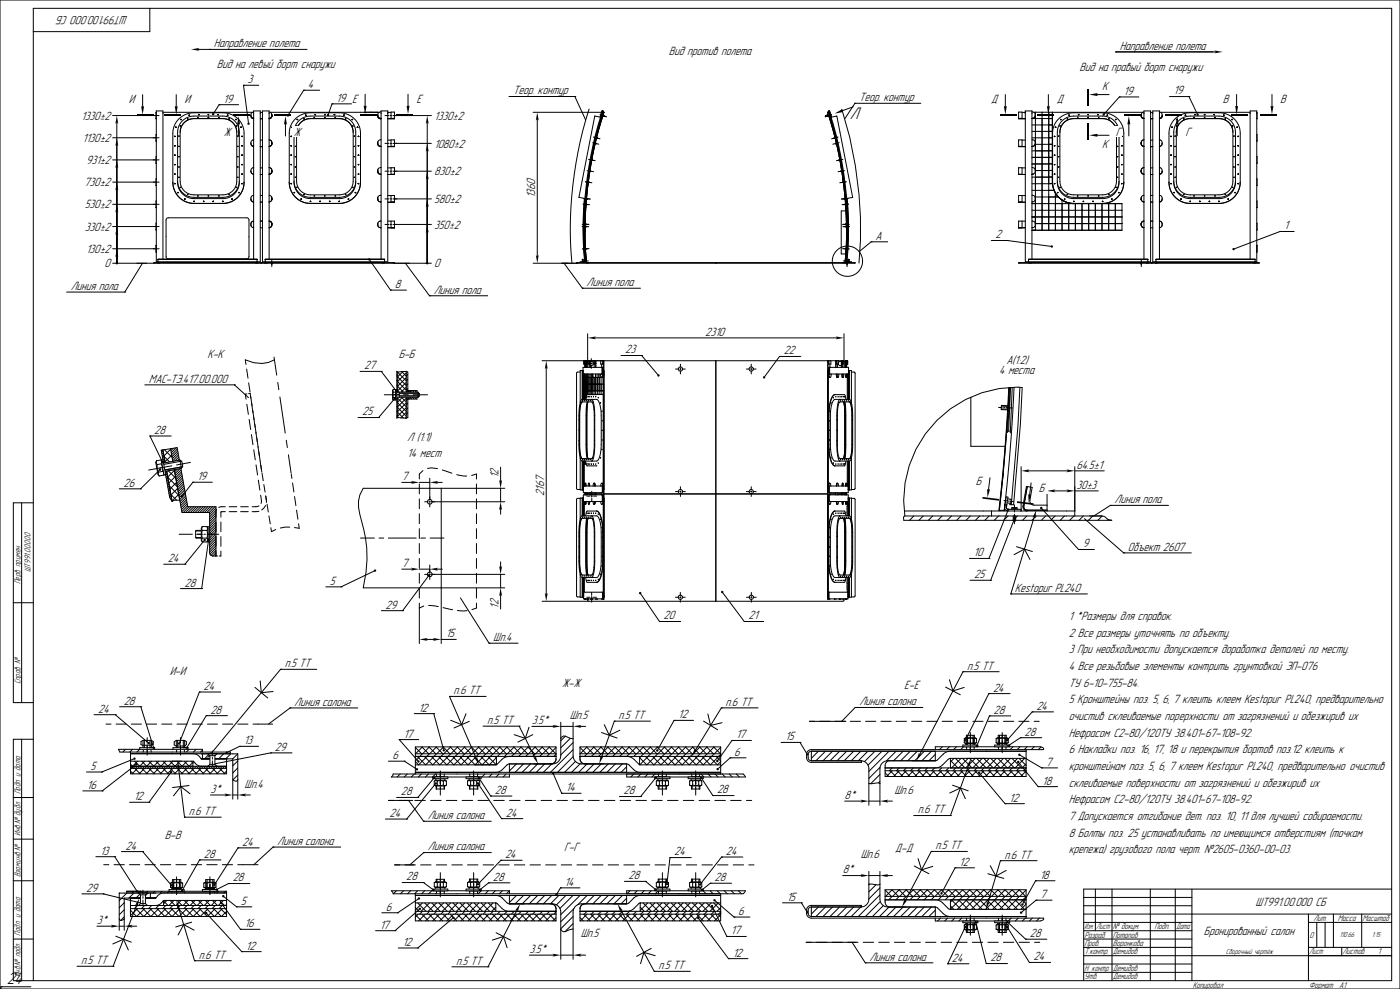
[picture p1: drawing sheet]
<svg xmlns="http://www.w3.org/2000/svg" width="841mm" height="594mm" viewBox="0 0 841 594" stroke-linecap="round" stroke-linejoin="round" font-family="sans-serif">
<defs><g id="words">
<g font-size="9.4">
<text x="511" y="72">Л</text>
<text x="4" y="591">24</text>
</g>
<g font-size="6.7">
<text x="77" y="10" transform="rotate(-180 77 10)">ШТ991.00.000 СБ</text>
<text x="128" y="28">Направление полета</text>
<text x="673" y="30">Направление полета</text>
<text x="402" y="33">Вид против полета</text>
<text x="130" y="41">Вид на левый борт снаружи</text>
<text x="649" y="43">Вид на правый борт снаружи</text>
<text x="149" y="50">3</text>
<text x="185" y="53">4</text>
<text x="308" y="57">Теор. контур</text>
<text x="662" y="54">К</text>
<text x="675" y="57">19</text>
<text x="705" y="57">19</text>
<text x="77" y="62">И</text>
<text x="111" y="62">И</text>
<text x="134" y="62">19</text>
<text x="202" y="61">19 Е</text>
<text x="250" y="62">Е</text>
<text x="516" y="61">Теор. контур</text>
<text x="595" y="62">Д</text>
<text x="635" y="62">Д</text>
<text x="735" y="62">В</text>
<text x="769" y="62">В</text>
<text x="49" y="72">1330</text>
<text x="63" y="72">2</text>
<text x="261" y="72">1330</text>
<text x="275" y="72">2</text>
<text x="134" y="82">Ж</text>
<text x="176" y="82">Ж</text>
<text x="670" y="82">Г</text>
<text x="712" y="82">Г</text>
<text x="50" y="85">1130</text>
<text x="63" y="85">2</text>
<text x="261" y="89">1080</text>
<text x="275" y="89">2</text>
<text x="662" y="89">К</text>
<text x="52" y="99">931</text>
<text x="63" y="99">2</text>
<text x="261" y="105">830</text>
<text x="273" y="105">2</text>
<text x="51" y="112">730</text>
<text x="63" y="112">2</text>
<text x="321" y="119" transform="rotate(-90 321 119)">1360</text>
<text x="51" y="125">530</text>
<text x="63" y="125">2</text>
<text x="261" y="122">580</text>
<text x="273" y="122">2</text>
<text x="261" y="137">350</text>
<text x="273" y="137">2</text>
<text x="771" y="138">1</text>
<text x="51" y="139">330</text>
<text x="63" y="139">2</text>
<text x="526" y="144">А</text>
<text x="598" y="143">2</text>
<text x="52" y="152">130</text>
<text x="63" y="152">2</text>
<text x="63" y="161">0</text>
<text x="261" y="161">0</text>
<text x="237" y="173">8</text>
<text x="352" y="172">Линия пола</text>
<text x="43" y="174">Линия пола</text>
<text x="261" y="176">Линия пола</text>
<text x="424" y="202">2310</text>
<text x="125" y="215">К-К</text>
<text x="240" y="215">Б-Б</text>
<text x="376" y="212">23</text>
<text x="471" y="213">22</text>
<text x="219" y="222">27</text>
<text x="605" y="219">А(1:2)</text>
<text x="600" y="224">4 места</text>
<text x="89" y="230">МАС-ТЭ.417.00.000</text>
<text x="218" y="250">25</text>
<text x="93" y="261">28</text>
<text x="245" y="265">Л (1:1)</text>
<text x="245" y="275">14 мест</text>
<text x="647" y="282">64.5</text>
<text x="660" y="282">1</text>
<text x="299" y="287" transform="rotate(-90 299 287)">12</text>
<text x="74" y="292">26</text>
<text x="118" y="288">19</text>
<text x="241" y="288">7</text>
<text x="586" y="291">Б</text>
<text x="647" y="294">30</text>
<text x="656" y="294">3</text>
<text x="327" y="298" transform="rotate(-90 327 298)">2167</text>
<text x="624" y="296">Б</text>
<text x="670" y="302">Линия пола</text>
<text x="650" y="329">9</text>
<text x="585" y="334">10</text>
<text x="677" y="331">Объект 2607</text>
<text x="101" y="338">24</text>
<text x="241" y="341">7</text>
<text x="585" y="347">25</text>
<text x="111" y="352">28</text>
<text x="198" y="351">5</text>
<text x="610" y="355">Kestopur PL240</text>
<text x="232" y="366">29</text>
<text x="299" y="366" transform="rotate(-90 299 366)">12</text>
<text x="399" y="372">20</text>
<text x="450" y="372">21</text>
<text x="642" y="372">1 *Размеры для справок.</text>
<text x="268" y="383">15</text>
<text x="642" y="382">2 Все размеры уточнять по объекту.</text>
<text x="296" y="385">Шп.4</text>
<text x="642" y="392">3 При необходимости допускается доработка деталей по месту.</text>
<text x="171" y="401">п.5 ТТ</text>
<text x="102" y="405">И-И</text>
<text x="581" y="402">п.5 ТТ</text>
<text x="642" y="402">4 Все резьбовые элементы контрить грунтовкой ЭП-076</text>
<text x="338" y="413">Ж-Ж</text>
<text x="642" y="412">ТУ 6-10-755-84.</text>
<text x="122" y="414">24</text>
<text x="272" y="417">п.6 ТТ</text>
<text x="543" y="414">Е-Е</text>
<text x="597" y="415">24</text>
<text x="74" y="423">28</text>
<text x="177" y="424">Линия салона</text>
<text x="436" y="424">п.6 ТТ</text>
<text x="516" y="424">Линия салона</text>
<text x="642" y="422">5 Кронштейны поз. 5, 6, 7 клеить клеем Kestopur PL240, предварительно</text>
<text x="59" y="428">24</text>
<text x="126" y="429">28</text>
<text x="251" y="427">12</text>
<text x="372" y="432">п.5 ТТ</text>
<text x="407" y="431">12</text>
<text x="597" y="429">28</text>
<text x="623" y="426">24</text>
<text x="293" y="435">п.5 ТТ</text>
<text x="320" y="435">3.5*</text>
<text x="342" y="432">Шп.5</text>
<text x="642" y="432">очистив склеиваемые порерхности от загрязнений и обезжирив их</text>
<text x="242" y="443">17</text>
<text x="442" y="443">17</text>
<text x="615" y="442">28</text>
<text x="642" y="442">Нефрасом С2-80/120ТУ 38.401-67-108-92.</text>
<text x="146" y="447">13</text>
<text x="472" y="445">15</text>
<text x="165" y="451">29</text>
<text x="236" y="456">6</text>
<text x="441" y="454">6</text>
<text x="642" y="452">6 Накладки поз. 16, 17, 18 и перекрытия бортов поз.12 клеить к</text>
<text x="628" y="460">7</text>
<text x="54" y="462">5</text>
<text x="642" y="462">кронштейнам поз. 5, 6, 7 клеем Kestopur PL240, предварительно очистив</text>
<text x="52" y="474">16</text>
<text x="147" y="473">Шп.4</text>
<text x="626" y="471">18</text>
<text x="642" y="472">склеиваемые поверхности от загрязнений и обезжирив их</text>
<text x="126" y="476">3*</text>
<text x="241" y="478">28</text>
<text x="297" y="477">28</text>
<text x="340" y="475">14</text>
<text x="375" y="477">28</text>
<text x="431" y="477">28</text>
<text x="507" y="480">8*</text>
<text x="537" y="477">Шп.6</text>
<text x="80" y="481">12</text>
<text x="606" y="481">12</text>
<text x="642" y="482">Нефрасом С2-80/120ТУ 38.401-67-108-92.</text>
<text x="113" y="490">п.6 ТТ</text>
<text x="234" y="491">24</text>
<text x="304" y="490">24</text>
<text x="551" y="489">п.6 ТТ</text>
<text x="257" y="492">Линия салона</text>
<text x="642" y="492">7 Допускается отгибание дет. поз. 10, 11 для лучшей собираемости.</text>
<text x="99" y="504">В-В</text>
<text x="642" y="502">8 Болты поз. 25 устанавливать по имеющимся отверстиям (точкам</text>
<text x="145" y="508">24</text>
<text x="167" y="508">Линия салона</text>
<text x="60" y="513">13</text>
<text x="75" y="510">24</text>
<text x="122" y="515">28</text>
<text x="257" y="511">Линия салона</text>
<text x="303" y="515">24</text>
<text x="339" y="511">Г-Г</text>
<text x="405" y="514">24</text>
<text x="436" y="513">24</text>
<text x="517" y="515">Шп.6</text>
<text x="538" y="512">Д-Д</text>
<text x="562" y="510">п.5 ТТ</text>
<text x="603" y="516">п.6 ТТ</text>
<text x="642" y="512">крепежа) грузового пола черт. №2605-0360-00-03.</text>
<text x="576" y="520">12</text>
<text x="506" y="525">8*</text>
<text x="625" y="528">18</text>
<text x="140" y="529">28</text>
<text x="244" y="529">28</text>
<text x="296" y="529">28</text>
<text x="339" y="532">14</text>
<text x="378" y="528">28</text>
<text x="429" y="529">28</text>
<text x="52" y="536">29</text>
<text x="625" y="539">7</text>
<text x="145" y="543">5</text>
<text x="473" y="541">15</text>
<text x="754" y="544">ШТ991.00.000 СБ</text>
<text x="232" y="547">6</text>
<text x="443" y="550">6</text>
<text x="58" y="555">3*</text>
<text x="147" y="557">16</text>
<text x="228" y="558">17</text>
<text x="349" y="563">Шп.5</text>
<text x="439" y="561">17</text>
<text x="619" y="563">28</text>
<text x="723" y="562">Бронированный салон</text>
<text x="242" y="568">12</text>
<text x="119" y="576">п.6 ТТ</text>
<text x="148" y="570">12</text>
<text x="318" y="572">3.5*</text>
<text x="440" y="575">12</text>
<text x="49" y="579">п.5 ТТ</text>
<text x="274" y="579">п.5 ТТ</text>
<text x="522" y="577">Линия салона</text>
<text x="572" y="578">24</text>
<text x="595" y="577">28</text>
<text x="621" y="577">24</text>
<text x="396" y="582">п.5 ТТ</text>
</g>
<g font-size="4.7">
<text x="18" y="344" transform="rotate(-90 18 344)">ШТ991.00.000</text>
<text x="12" y="351" transform="rotate(-90 12 351)">Перв. примен.</text>
<text x="12" y="411" transform="rotate(-90 12 411)">Справ. №</text>
<text x="12" y="477" transform="rotate(-90 12 477)">Подп. и дата</text>
<text x="12" y="502" transform="rotate(-90 12 502)">Инв.№ дубл.</text>
<text x="12" y="527" transform="rotate(-90 12 527)">Взам.инв.№</text>
<text x="789" y="553">Лит.</text>
<text x="804" y="553">Масса</text>
<text x="818" y="553">Масштаб</text>
<text x="12" y="562" transform="rotate(-90 12 562)">Подп. и дата</text>
<text x="651" y="558">Изм.</text>
<text x="651" y="563">Разраб.</text>
<text x="658" y="558">Лист</text>
<text x="668" y="558">№ докум.</text>
<text x="668" y="563">Потапов</text>
<text x="694" y="558">Подп.</text>
<text x="706" y="558">Дата</text>
<text x="787" y="563">О</text>
<text x="651" y="568">Пров.</text>
<text x="668" y="568">Воронкова</text>
<text x="651" y="573">Т.контр.</text>
<text x="668" y="573">Демидов</text>
<text x="786" y="573">Лист</text>
<text x="807" y="573">Листов</text>
<text x="828" y="573">1</text>
<text x="12" y="587" transform="rotate(-90 12 587)">Инв.№ подл.</text>
<text x="651" y="583">Н. контр.</text>
<text x="668" y="583">Демидов</text>
<text x="651" y="588">Утв.</text>
<text x="668" y="588">Демидов</text>
<text x="717" y="593">Копировал</text>
<text x="786" y="593">Формат</text>
<text x="804" y="593">A1</text>
</g>
<g font-size="4">
<text x="805" y="563">110.66</text>
<text x="824" y="563">1:15</text>
<text x="736" y="573">Сборочный чертёж</text>
</g>
</g></defs>
<g fill="none" stroke="#000" stroke-width=".6">
<path d="M68 69h26M70 73v85M94 67h.1M94 71h.1M94 69h2M98 67h54M105 76h1M106 76h-1M108 71l3-2 4-1h19a12 12 0 0 1 13 12v29a13 13 0 0 1-13 13h-17a13 13 0 0 1-13-13v-30l1-4zM108 76h1M108 79v30a8 8 0 0 0 9 8h17a8 8 0 0 0 8-8v-30M108 76h.1"/>
<path d="M109 72h.1M110 73l2-2 3-1h19a10 10 0 0 1 10 9v30a10 10 0 0 1-10 10h-17a10 10 0 0 1-10-10v-31l1-3zM113 71v1M113 71h.1M114 69h.1M117 71a8 8 0 0 0-9 8M117 71h17M119 71h.1M120 69h-1M125 69h.1M125 71h.1M131 69h.1"/>
<path d="M131 71h1M131 71h.1M134 71a8 8 0 0 1 8 8M137 69h.1M138 71h.1M138 71v1M142 72h.1M142 76h.1M145 76h.1M151 69l1 2M151 70l1 1M152 71h.1"/>
<path d="M152 67a2 2 0 0 0-1 2 2 2 0 0 0 1 2M156 71h2M156 68h2M162 67l1 2M162 67h66M163 69h.1M163 69l-1 2M163 69a1.8 1.8 0 0 1-1 2M163 69v1M163 70h.1M163 70v1h-1M175 76h1"/>
<path d="M176 76h-1M178 71l3-2 4-1h19a12 12 0 0 1 13 12v29a13 13 0 0 1-13 13h-18a13 13 0 0 1-12-13v-30l1-4zM178 76h.1M178 79v30a8 8 0 0 0 8 8h18a8 8 0 0 0 8-8v-30M178 72h1M179 72h.1M179 72h-1M180 73l2-2 3-1h19a10 10 0 0 1 10 9v30a10 10 0 0 1-10 10h-18a10 10 0 0 1-9-10v-31l1-3zM183 71v1M183 71h.1M183 69h1M184 69h.1"/>
<path d="M184 69h-1M186 71a8 8 0 0 0-8 8M186 71h18M189 71h.1M189 69h.1M190 69h-1M195 71h.1M195 69h.1M201 69h.1M201 71h1M201 71h.1M204 71a8 8 0 0 1 8 8"/>
<path d="M206 69h1M207 69h.1M207 69h-1M207 71h1M207 71l1 1M207 71h.1M212 72h.1M212 76h.1M215 76h.1M217 67h.1M219 67h.1M223 67h.1"/>
<path d="M227 67h.1M227 70v1h2M227 69v1M227 70l1 1h1M227 69l1 2h1M227 70h.1M227 69h.1M227 71h2M228 71h1M229 71h.1M229 67a1.9 1.9 0 0 0-2 3M231 69h3"/>
<path d="M233 71h4M233 67h.1M233 68h2M234 69h1M236 69h23M237 71h.1M237 71h-2v-4h2v4M257 73v85M320 67h43M323 71v83M354 66a236 236 0 0 0-10 92M360 69l4 1"/>
<path d="M361 69h1M361 70h-4l-9 49h3M361 71h.1M361 71l-3 10M361 68v2M361 71l-2 10M361 68a228 228 0 0 0-9 89M362 71l-3 10M362 67l-1 1M362 70h1M362 70h.1M362 68h.1"/>
<path d="M362 69l1 1M362 67h1M362 69h.1M362 67l1 1-2 3M362 67l-1 4M362 69h1M362 67a228 228 0 0 0-10 90M362 67h.1M362 67l-2 3M362 67a227 227 0 0 0-10 90M363 67l-2 4M363 70h.1"/>
<path d="M363 67l-1 4 1-3M363 67v1M363 69v1M363 67a231 231 0 0 0-12 75M363 70h1M497 70h-1M497 67a231 231 0 0 1 12 75M497 67h1M497 67v1M497 69v1M497 68l1 3M497 67l1 4"/>
<path d="M497 69h.1M497 70h.1M497 67l2 4M497 69h1h-1M498 69h-1M498 69h.1M498 67h.1M498 67a226 226 0 0 1 10 90M498 69l-1 1M498 67h-1M498 67l1 4M498 67l-1 1"/>
<path d="M498 69h-2M498 70h-1M498 70h.1M498 68h.1M498 68a228 228 0 0 1 10 89M498 67a229 229 0 0 1 10 90M498 67l1 3M498 67l2 3M498 71l3 10M498 71l4 10M498 71h1M499 71l3 10"/>
<path d="M499 69h-1M499 70h4l9 49h-3M500 69l-4 1M506 66a235 235 0 0 1 10 92M612 71h.1M612 71h2v-4h-2v4M612 71h4M614 68h2M616 67h.1M620 67h1l1 2M620 71h12M621 71h-1"/>
<path d="M621 67h65M622 70l-1 1M622 69l-1 2h-1M622 67v71M626 67v71M630 67v71M630 79h-10M630 79h2M632 67v43h-2M632 75h-12M632 80a12 12 0 0 1 13-12h17a12 12 0 0 1 13 12v29a13 13 0 0 1-13 13M634 76h.1"/>
<path d="M637 76h.1M637 79v30a8 8 0 0 0 8 8h17a8 8 0 0 0 9-8v-30M637 72h.1M638 73l2-2 4-1h18a10 10 0 0 1 10 9v30a10 10 0 0 1-10 10h-17a10 10 0 0 1-10-10v-31l1-3zM641 71v1M641 71h.1M642 69h.1M645 71a8 8 0 0 0-8 8M645 71h17M647 71h1M647 71h.1M648 69h.1"/>
<path d="M654 71h.1M654 69h.1M659 69h.1M660 71h.1M662 71a8 8 0 0 1 9 8M665 69h.1M666 71h.1M666 71v1M670 72h.1M670 76h1M670 76h.1M673 76h.1"/>
<path d="M686 69v2h1M686 69v1M686 69h.1M687 71h-1v-1v1h1M687 67h-1v2M691 71h1M691 68h1M696 67a2 2 0 0 1 2 2 2 2 0 0 1-2 2M697 71h.1M697 67h54M698 70l-2 1M698 69l-1 2h-1"/>
<path d="M704 76h.1M706 72a13 13 0 0 1 9-4h17a12 12 0 0 1 13 12v29a13 13 0 0 1-13 13h-17a13 13 0 0 1-13-13v-29a12 12 0 0 1 4-8zM707 76h.1M707 79v30a8 8 0 0 0 8 8h17a8 8 0 0 0 9-8v-30M707 72h.1M708 73l2-2 4-1h18a10 10 0 0 1 10 9v30a10 10 0 0 1-10 10h-17a10 10 0 0 1-10-10v-31l1-3zM711 71v1M711 71h.1M712 69h.1M715 71a8 8 0 0 0-8 8M715 71h17M717 71h.1"/>
<path d="M718 69h.1M723 71h1M723 69h1M724 71h.1M723 71h.1M729 69h1M730 69h.1M730 71h.1M732 71a8 8 0 0 1 9 8M735 69h.1M736 71v1M736 71h.1"/>
<path d="M740 72h.1M740 76h1M740 76h.1M743 76h.1M755 67v4M755 71h.1M68 83h26M68 96h26M94 81h.1M94 85h.1M94 98h.1M94 94h.1"/>
<path d="M94 83h2M94 96h2M105 82h.1M105 88h.1M105 93h.1M105 99h.1M107 82h1M107 88h1M107 94h1M107 94h.1M107 88h.1M107 82h.1"/>
<path d="M143 82h.1M143 88h.1M143 94h.1M145 82h1M145 88h1M145 99h1M145 93h1M146 99h.1M146 82h-1M146 88h-1M146 93h-1M151 86l1 2"/>
<path d="M152 84a2 2 0 0 0-1 2 2 2 0 0 0 1 2l-1-1M156 88h2M156 84h2M163 86h.1M163 86a1.8 1.8 0 0 1-1 2l1-1v-1M163 86l-1 2M163 86l-1-2 1 1v1M163 86v1M175 82h.1M175 88h.1M175 93h.1M175 99h.1"/>
<path d="M177 82h1M177 88h1M177 94h1M177 94h.1M177 88h.1M177 82h.1M213 82h.1M213 88h.1M213 94h.1M215 82h1M215 88h1M215 99h1"/>
<path d="M215 93h1M216 99h.1M216 82h-1M216 88h-1M216 93h-1M227 86a1.8 1.8 0 0 0 2 2M227 86l1 2h1M227 86h.1M227 85v2l2 1M229 88h.1M229 84h-1l-1 2M231 86h3"/>
<path d="M233 88h4M233 84h2M234 86h1M235 88v-4h2v4M236 86h23M237 88h.1M354 96l4 1M355 98l-1 9M355 98l-2 9M355 98h.1M355 96h1h-1M355 96h.1"/>
<path d="M356 94l-1 4M356 94h.1M356 86h1M357 82l3 1M357 85l-1 9M357 85h1M358 85h.1M358 86h.1M358 85l-3 13M358 85a238 238 0 0 0-7 52M358 83h.1M358 81h.1"/>
<path d="M358 83h1M358 81h1M359 86l1 1M359 81l-1 4M359 81l-2 4M359 81h-1v1M359 81h.1M501 81l1 4M501 81h.1M501 81h1v1M501 81l2 4M501 86l-1 1"/>
<path d="M502 81h.1M502 83h.1M502 83h-1M502 85l4 21 2 17M502 85l2 9M502 85h1M502 86h.1M503 85l2 9M503 82l-3 1M504 96h1M504 86h-1M504 94h1"/>
<path d="M504 94l1 4M504 94h.1M504 96h.1M505 96h.1M505 94h-1M505 94h.1M505 98l1 9M505 98h.1M505 98l2 9M506 96l-4 1M612 88h.1M612 88h4"/>
<path d="M614 88v-4h-2v4M614 84h2M620 84h1l1 2M620 95h10M622 87h.1M622 86l-1 2h-1M622 99h.1M630 94h2M632 98h-12M632 91h-12M632 87h-10M632 83h-12"/>
<path d="M634 99h.1M636 82h.1M636 88h.1M636 94h.1M671 82h1M671 88h1M671 94h1M671 94h.1M671 88h.1M671 82h.1M674 99h.1M674 88h.1"/>
<path d="M686 86v1M686 86v1l1 1-1-1zM686 86v2h1M686 86h.1M686 84h1l-1 1v1zM691 88h1M691 84h1M697 84h-1a2 2 0 0 1 2 2 2 2 0 0 1-2 2h1M698 86l-1 2h-1M703 82h1M703 88h1M703 93h1"/>
<path d="M703 99h.1M704 82h-1M704 93h-1M704 88h-1M704 99h-1M706 82h.1M706 88h.1M706 94h.1M741 82h.1M741 88h.1M741 94h.1M744 88h.1"/>
<path d="M744 93h.1M744 82h.1M744 99h.1M755 81v4M755 94v4M755 85h.1M68 109h26M94 107h.1M94 111h.1M94 109h2M105 110h.1M105 105h.1"/>
<path d="M107 109a10 10 0 0 0 10 10h17a10 10 0 0 0 10-10M107 116h.1M107 100h1M107 107h1M107 100h.1M107 106h.1M108 113h1M108 113h.1M111 120h.1M113 117h.1M119 118h.1M125 118h.1"/>
<path d="M131 118h1M131 118h.1M138 117h.1M139 120h.1M142 113h.1M143 100h.1M143 107h.1M143 106h.1M143 116h1M144 116h-1M145 110h.1M145 105h.1"/>
<path d="M151 120l1 1-1-1M151 120l1 1M152 101a2 2 0 0 0-1 2 2 2 0 0 0 1 2M152 117a1.8 1.8 0 0 0-1 3M156 105h2M156 101h2M156 117h2M162 117a1.8 1.8 0 0 1 1 3M163 118v1M163 119h.1M163 102h.1M163 103v1l-1 1"/>
<path d="M163 120l-1 1M163 103v1M163 120h.1M163 103v1l-1 1 1-1v-1M163 102v-1h-1a1.8 1.8 0 0 1 1 2M163 120v1h-1M163 102v1M163 119v1M175 105h.1M175 110h.1M177 109a10 10 0 0 0 9 10h18a10 10 0 0 0 10-10M177 116h.1"/>
<path d="M177 100h1M177 107h1M177 100h.1M177 106h.1M178 113h.1M181 120h.1M183 117h.1M189 118h.1M195 118h.1M201 118h1M201 118h.1M207 117h1"/>
<path d="M207 117h.1M209 120h.1M212 113h.1M213 100h.1M213 107h.1M213 106h.1M213 116h1M214 116h-1M215 110h.1M215 105h.1M227 120a1.7 1.7 0 0 0 2 1M227 103v1"/>
<path d="M227 102v1M227 103l1 1 1 1M227 103a1.6 1.6 0 0 0 2 2M227 103h.1M227 120h.1M227 102h.1M227 119h.1M227 118v2M229 101h-1l-1 1M229 117a2 2 0 0 0-2 2 2 2 0 0 0 2 2M231 119h3M231 103h3"/>
<path d="M233 105h4M233 101h4v4M233 117h4v4M234 119h1M234 103h1M235 101v4M235 117v4M236 119h23M236 103h23M237 105h.1M351 119h1M351 119l-1 25 1 13h1"/>
<path d="M351 119l-1 19 1 19M352 109l4 1M352 120h.1M352 119h1M352 119v1M352 119h.1M353 103h1M353 111h.1M353 111l-1 10M353 119h-1M353 119h.1M353 119l-1 1"/>
<path d="M353 107h1M353 107h.1M353 109h1l-1 1M353 119l2 1M353 110h.1M353 109h.1M354 107h.1M354 107l-1 4M354 103h.1M354 103h1M355 103h.1M355 103h-1"/>
<path d="M355 103h2M505 103h-2M505 103h.1M506 103h.1M506 103h-1M506 107h.1M506 107l1 4M507 109h.1M507 107h.1M507 110h.1M507 119l-2 1M507 109l-1 1"/>
<path d="M507 107h-1M507 111l1 10M507 111h.1M507 119h1M507 119l1 1M507 119h.1M507 103h-1M508 119v1M508 119h.1M508 120h.1M508 119h-1M508 109l-4 1"/>
<path d="M509 119l1 19-1 19M509 119l1 25-1 13h-1M509 119h-1M612 105h.1M612 105h4M614 101v4M614 117v4M616 117h-4v4M616 101h-4v4M620 101h1l1 1M620 117a1.7 1.7 0 0 1 2 2M620 110h12l1 4"/>
<path d="M620 105h.1M621 105h-1M622 118h.1M622 103v1l-2 1M622 120a1.7 1.7 0 0 1-2 1M622 118h14M632 106h-12M632 102h-10M632 111v-2a13 13 0 0 0 13 13 13 13 0 0 1-12-9M633 114h-13M633 114l1 2M633 110h1"/>
<path d="M634 105h-1M634 116l2 2M634 116v22M634 118h2M635 109a10 10 0 0 0 10 10h17a10 10 0 0 0 10-10M635 116h.1M636 118l2 2M636 118h.1M636 100h.1M636 107h.1M636 106h.1M637 113h.1"/>
<path d="M639 120h1M641 117h.1M647 118h1M647 118h.1M654 118h.1M660 118h.1M666 117h.1M668 120h.1M670 113h1M670 113h.1M671 100h1M671 107h1"/>
<path d="M671 100h.1M671 106h.1M672 116h.1M674 110h.1M674 105h.1M686 120v1h1M686 103h.1M686 120h.1M686 103v1M686 103v1l1 1-1-1zM686 102v1M686 119v1"/>
<path d="M686 102h.1M686 119h.1M686 118v1M686 101h1h-1v1zM687 117h-1v2M691 105h1M691 101h1M691 117h1M696 117a1.8 1.8 0 0 1 2 3M697 101h-1a1.8 1.8 0 0 1 2 2M698 103l-1 1-1 1M698 120l-2 1 2-1"/>
<path d="M698 103v1l-2 1M698 120l-1 1h-1M703 110h1M704 105h.1M705 109a10 10 0 0 0 10 10h17a10 10 0 0 0 10-10M705 116h.1M706 100h.1M706 107h.1M706 106h.1M707 113h.1M709 120h1M710 120h-1"/>
<path d="M711 117h.1M717 118h.1M723 118h1M723 118h.1M730 118h.1M736 117h.1M738 120h.1M740 113h1M740 113h.1M741 100h.1M741 107h.1M741 106h.1"/>
<path d="M742 116h.1M744 110h.1M744 105h.1M755 107v4M68 136h26M68 123h26M94 125h.1M94 121h.1M94 138h.1M94 134h.1M94 136h2M94 123h2"/>
<path d="M100 131h49l1 1-1 23h-1h-47l-1-1zM116 121h.1M122 121h.1M123 121h-1M128 121h.1M134 121h.1M151 135v1M151 135v1l1 1M152 137h.1M152 133a1.8 1.8 0 0 0-1 2M156 121h2M156 137h2"/>
<path d="M156 133h2M162 133a2 2 0 0 1 1 2 2 2 0 0 1-1 2l1-1v-2M162 133h1v1M163 134h.1M186 121h.1M192 121h.1M198 121h.1M204 121h.1M227 134v1M228 133h.1M229 133a2 2 0 0 0-2 2 2 2 0 0 0 2 2M231 135h3"/>
<path d="M233 121h4M233 137h4M233 133h4v4M234 135h1M235 133v4M236 135h23M237 121h.1M237 137h.1M350 136h4M350 135h1M350 123h4M351 135h-1"/>
<path d="M351 138h.1M351 134h.1M351 134v4M351 136h1h-1M351 125h1M351 138v4M351 125h.1M351 135h1M351 134v8M351 135h.1M352 136h.1M352 135h.1"/>
<path d="M352 121h.1M352 125h.1M352 125l-1 9M352 123h1h-1M352 121v4M352 123h.1M352 135h2h-1M506 135h1M508 121v1M508 121v4M508 135h.1M508 123h.1"/>
<path d="M508 121h.1M508 121l1 4M508 123h-1h1M508 125v9M508 125l1 11M508 125h.1M508 127h-3v26h3M508 136h.1M508 134l1 4M508 134l1 1M509 138v4M509 134h.1"/>
<path d="M509 134v8M509 136h.1M509 138h.1M509 136h-1h1M509 134v4M509 131v1M509 135h1M510 123h-4M510 136h-4M612 121h.1M612 137h.1M612 121h4"/>
<path d="M612 137h4M614 133v4M616 133h-4v4M620 133a1.7 1.7 0 0 1 2 1M620 122h54v16h-54M620 121h.1M620 130h54M620 126h54M622 134h.1M622 135l-1 2h-1M622 134h52M622 130h-2"/>
<path d="M638 120l4 2M638 120v18M642 122h3M642 122v16M645 122h.1M645 121h.1M646 122v16M650 122v16M651 121h.1M654 122v16M656 121h1M658 122v16"/>
<path d="M662 122v16M663 121h-1M666 122v16M670 122v16M686 135v2h1l-1-1zM686 134v1M686 134h.1M687 133h-1v1M687 133l-1 1M691 121h1M691 137h1M691 133h1"/>
<path d="M696 137h1zM696 133a1.8 1.8 0 0 1 2 2M698 135v1M698 135v1l-2 1M715 121h.1M721 121h.1M727 121h.1M732 121h.1M755 121v4M755 134v4M68 158h191M68 149h26"/>
<path d="M92 158h145M94 147h.1M94 147v4M94 149h2M95 158h59M95 158v-2h59v2M95 158h.1M98 156v-89h-4v90h62v-90h-4v89M154 158h.1M157 158h.1M159 158h72M159 158v-2h72v2"/>
<path d="M160 158h.1M162 156v-89h-4v90h75v-90h-4v89M163 159h.1M163 156v1M163 158v1M163 159v1M230 158h.1M320 158h194h-168M350 157l-1 1M350 157v-1v1h-1v1M350 157v1M351 158l1-1v1"/>
<path d="M351 157h-1M351 157h.1M351 142l1 16M351 142l1 5M351 147h.1M351 147l1 4M351 147v4M352 147v4M352 147h-1M352 157h-1M352 151v7M352 149h.1"/>
<path d="M352 150h.1M352 157v1M352 158h.1M352 157h.1M352 149v1M353 158h.1M353 157h-1M354 149l-4 1M430 158h.1M506 149l4 1M507 157h1M507 158h.1"/>
<path d="M508 149v1M508 155v3M508 155h.1M508 157h.1M508 157v1M508 151v4M508 151h.1M508 157l1 1M508 150h.1M508 149h.1M508 147h1M509 142l-1 16"/>
<path d="M509 147l-1 4M509 147h.1M509 142l-1 5M509 157h.1M509 157v1M509 147v4M509 159h.1M509 156v4M509 158v1M509 158h.1M509 141l-1 6M509 157h1"/>
<path d="M510 157v1M510 157l1 1M510 157v-1v1h1v1M612 158h144zM618 158h72M618 158v-2h72v2M619 158h.1M620 156v-89h-4v90h75v-90h-4v89M685 158l1 1M685 158h.1M686 159h.1M686 156v1"/>
<path d="M686 158v1M686 159v1M689 158h.1M692 158h.1M694 158h60M694 158v-2h60v2M695 158h.1M696 156v-89h-4v90h63v-90h-4v89M754 158h.1M755 147v4M165 214l1 11M165 216a18 18 0 0 1-18 0l1 3"/>
<path d="M326 217h181M351 219h.1M351 217v2M351 217h.1M351 217v4M352 217h-1M352 217l-1 2M352 217v4M352 217h.1M352 218h2M353 200v21M353 217v2h1"/>
<path d="M353 217h.1M354 217h-1M354 217v4M354 217h.1M355 217h.1M355 217v4M355 217h1v1M355 218h1M355 215v2M355 218v1M355 219v2M356 218h2"/>
<path d="M356 219h1v-2v2M356 219h-1M357 217l-1 2M357 219v2M357 203h146M361 217v2h1v-2v2M361 219v2M409 219v2M430 217v144M451 219v2M498 217h.1M499 219v2"/>
<path d="M499 217v2h-1v-2M503 219v-2v2h1M503 219v2M503 217l1 2M504 219v1l1-1M505 217h-1v1M505 217v4M505 217h.1M506 217h.1M506 217v4M507 217h.1M507 217v2h-1"/>
<path d="M507 200v21M508 217v4M508 217h1M508 217h.1M508 217l1 2M508 219v2M509 217v4M509 217h.1M509 217v2zM148 222l1 5M148 237h-1l1 3M149 230l1 5"/>
<path d="M150 236l1 8M150 236h-1M167 230v4M168 238l3 22M239 223h-1v13h13M239 225l-1 1M239 228l-1 1M239 231l-1 1M239 224l5 5 1-1M239 234h-1M239 226l5 6 1-1M239 239l5 5"/>
<path d="M239 223v13M239 239v12M241 239l3 2M241 223l3 3 1-1M242 239l-3 2M242 223l-3 3M244 223h1v12M244 223h-5M244 224l-5 5 5 5M244 227l-5 5 3 4M244 230l-5 5 1 1M244 232l-3 4"/>
<path d="M244 235v1M244 234h1M244 235h.1M244 223v13M244 239v12M244 234l1 1M244 235l3 1M244 239h3M245 240l-1-1-5 5M245 235h.1M245 235h1M245 235h5v1"/>
<path d="M245 233l-1 1M245 240v11M245 240l-1 1M245 239l1 1M246 235l1 1M247 239v1M247 239h.1M248 235l1 1M248 239l1 1M249 235l1 1M249 239l1 1M250 239v1h-5"/>
<path d="M328 221v136M349 223h-2l-1 1v69l1 1h2M350 223v17M350 223h-1v19M350 225h12M350 225v15M351 225v2M351 225v15M351 227h.1M351 227h12M351 239h1M351 235h12"/>
<path d="M351 231h12M351 227h1M352 227v13M352 225l-1 2M352 227v13l1-3M352 227v8M352 221v-4v4M352 225v13M353 238h.1M353 237l-1 1M353 237h6M353 225v12"/>
<path d="M353 237h.1M353 235h.1M353 225v2M353 226v9M353 235v2M353 227h1M354 225l-1 2M354 227v10M354 227h.1M354 238h.1M354 225v10M355 227v10"/>
<path d="M355 225v12M355 238h.1M355 240a15 15 0 0 1 2 10v17a15 15 0 0 1-2 10M356 227h2M356 225v2M356 225v12M357 238h.1M357 227v10M357 227v8M358 225v12M358 221v-4v4M358 238h.1"/>
<path d="M359 225v2M359 227v10M359 239h.1M360 225v2M360 227v10M361 225v2M361 226v11M361 227h2M361 231v4M362 221v4M362 221v5l-1 1M362 221v2"/>
<path d="M362 221h-12v19M362 223h.1M362 223h1M362 227v8M362 225v1M362 225h.1M362 235v58M362 223v4M363 225l-1 2M363 237v-20v143h-2M363 223h.1M363 225v1"/>
<path d="M363 237h-10M406 222h2M408 222h1M409 221v1M409 223v2M410 222h2M448 222h2M451 222h1M451 221v1M451 223v2M452 222h2M497 223h.1"/>
<path d="M497 225h1M497 223v-6v143h2M498 223v70M498 223h.1M498 225v1M498 225v2M498 223h-1M498 225h12M498 221h12v19M498 221v2M498 221l1 6M498 221v4"/>
<path d="M499 225v1l-1 1M501 239h.1M502 237a9 9 0 0 0-4 9v21a21 21 0 0 0 3 13h1M502 221v-4v4M502 238h.1M502 225l1 2M502 225h.1M503 227h.1M503 225v2M503 238h.1M504 225l-1 2M505 240a15 15 0 0 0-2 10v17a15 15 0 0 0 2 10"/>
<path d="M505 238h.1M506 238h.1M506 225v2M506 225h.1M506 227h1M506 225l1 2M507 238h.1M507 225v2M508 240l-1-3h-6a9 9 0 0 0-3 9v21a21 21 0 0 0 3 13h6l1-3M508 225v2M509 225v2h-1v-2M509 227h.1"/>
<path d="M509 225v15M509 225v2M510 225v15M510 223h1v19M510 223v17M511 223h2l1 1v69l-1 1h-2M148 243l1 6M150 252l1 6M151 242l1 6M152 246l1 6M152 251l1 6M153 255l1 5"/>
<path d="M154 259l1 6M238 240v11h1M239 251h5M239 242l5 5M239 245l5 5M239 248l3 3M239 250v1M239 241h-1M239 244h-1M239 247h-1M239 249l-1 1M244 242l-5 5"/>
<path d="M244 245l-5 5M244 248l-3 3M244 250l-1 1M245 251h-1M245 242l-1 1M245 245l-1 1M245 248l-1 1M245 251h.1M348 258h.1M348 252h.1M348 246h.1M349 241h.1"/>
<path d="M349 240h9a11 11 0 0 1 3 10v17a12 12 0 0 1-3 10h-8a15 15 0 0 1-2-10v-21zM350 241a12 12 0 0 0-2 9v17a12 12 0 0 0 2 8M350 241h5a12 12 0 0 1 2 9v17a12 12 0 0 1-2 8h-5M350 241l-1 3-1 6v19l2 6M350 241h.1M351 241h.1M353 241h.1M353 241l-1 9v19l1 6M354 241h.1M355 241h.1M356 241h.1M357 246h.1"/>
<path d="M357 258h.1M357 252h.1M361 242h.1M362 247h.1M362 253h.1M362 259h.1M498 253h.1M498 259h.1M498 247h.1M499 242h.1M501 240h9a15 15 0 0 1 2 10v17a15 15 0 0 1-2 10h-8a12 12 0 0 1-3-10v-17a16 16 0 0 1 2-10zM503 259h.1"/>
<path d="M503 252h.1M503 246h.1M504 242h.1M505 241h.1M506 241h.1M507 241l1 9-1 19v6v-6v-19zM507 241l1 9v19l-1 6M507 241h.1M508 241v9v25M509 241h.1M510 241h.1M510 241a12 12 0 0 1 2 9v17a12 12 0 0 1-2 8"/>
<path d="M510 241h-5a12 12 0 0 0-2 9v17a12 12 0 0 0 2 8h5M510 241l1 3 1 6v19l-2 6M511 242h.1M512 246h.1M512 259h.1M512 252h.1M97 278h.1M98 270l5 31M98 271l-1 1M98 272l-1 1M98 273l-1 1M99 274l3 4"/>
<path d="M99 274l-1 1M99 270l4 5M99 275l-1 1M99 277l-1 1M99 278h.1M102 270l7 38h17v24l1 2h4M102 270h-5l5 29 1 2M102 270l4-1 7 35h17v30M102 270l-4 4M103 273l-4 4M104 277h.1M104 269l-1 2"/>
<path d="M105 280h-2M106 269l-3 3M107 270l-4 3M107 279h-1M107 271l-4 3M107 272l-3 4M107 273l-3 4M107 274l-2 3M108 276l-1 1M108 276l-11 2h1M110 279h-2M151 261l1 6"/>
<path d="M152 270l1 6M154 279l1 6M154 263l1 6M155 268l1 6M155 271l2 11M157 280v4M172 264l1 5M173 273l2 11M348 265h.1M348 271h.1M349 275v19h1M349 275h.1"/>
<path d="M350 277v17M350 276h.1M350 277v19h12v-4h-12M351 277v15M351 277v13M351 277v2M351 276h.1M352 277v2h-1M352 277l1 3h6M353 276h.1M353 279h.1M354 276h.1"/>
<path d="M354 279h.1M355 276h.1M355 279h.1M356 275h.1M357 279h.1M357 271h.1M357 265h.1M358 279h.1M359 278h.1M361 275h.1M362 270h.1M362 264h.1"/>
<path d="M498 264h.1M498 270h.1M499 275h.1M501 278h.1M502 279h.1M503 265h.1M503 271h.1M503 279h.1M504 275h.1M505 279h.1M505 276h.1M506 279h.1"/>
<path d="M506 276h.1M507 279h.1M507 276h.1M509 276h.1M509 277v13M509 277v15M510 277v19h-12v-4M510 277v17M510 276h.1M511 275h.1M511 275v19h-1M512 271h.1"/>
<path d="M512 265h.1M100 283l-1 1M100 285v1M101 286l-1 1M101 293l1-1 5 6 4-4M101 287l-1 1M101 288l-1 1M101 283l5 4M101 289l-1 1M101 291h.1M102 293l-1 1M102 294l-1 1"/>
<path d="M102 295l-1 1M103 297h-1M103 297l3 3M103 298l-1 1M103 299l-1 1M105 283l-4 4 6 5M105 286l-4 4M106 290l-4 4M106 282l-1 1M107 293l-4 4M107 297l-4 4M108 281l-3 3"/>
<path d="M109 281l-10 2M109 282l-4 4M109 283l-3 4M109 285l-3 3M109 286l-3 3M110 287l-4 3M110 288l-4 4M110 289l-3 4M110 291l-3 3M111 292l-4 3M111 293l-4 3M111 295l-3 4"/>
<path d="M111 297l-3 3M112 298l-4 3M112 299l-4 3M155 288l1 6M157 297v5M157 284l1 5M159 291v5M160 298v2M175 285v2M176 290l1 6M177 298l1 6M241 290h7"/>
<path d="M252 291v6M252 300v6M252 290h6M254 283l-2 2v3M257 281h2h4M258 287v13M262 290h4M265 293v94M266 282l5 2M274 285l6 1M283 286l3-1v3M286 291v6"/>
<path d="M286 300v6M301 281v8M301 293v8M303 293h-85a18 18 0 0 0-2 16l1 4a73 73 0 0 1 1 40h85M349 299h-2l-1 1v58l1 1h4M350 299v11M350 299h-1v13M351 290v2v-1M351 290v2M351 296v1M352 290l-1 2M352 290v2"/>
<path d="M352 296v1M353 298h1M353 296v1M353 297h1M354 290l-1 2M354 290v2M354 296v1M355 296v1M355 297h1M355 297h2M355 298h1M355 295v2"/>
<path d="M355 298h.1M355 299v2M357 298h1M357 290v2M357 296v1M357 290l1 2zM357 290l-1 1v1M358 296v1M358 297h3M361 296v1M362 290v2M362 290h.1"/>
<path d="M362 292v4M362 297v4M362 297v2M362 299h.1M362 297h-12v13M362 294h.1M362 299v1M362 293h.1M362 300h.1M362 294v2M362 299l1 1M362 291v1v-2h-1v2"/>
<path d="M362 300v60M362 293v1M363 292v9M363 293l-1 1M363 294h.1M363 299h.1M363 297h134M406 295h2M408 295h1M409 292v2M409 295v1M409 296v2"/>
<path d="M410 295h2M448 295h2M451 295h1M451 292v2M451 295v1M451 296v2M452 295h2M497 299h.1M497 294h.1M497 293l1 1M498 294h.1M498 300v60"/>
<path d="M498 293h.1M498 300h.1M498 293v1M498 294v2M498 299h.1M498 299l-1 1M498 297v2M498 297v6M498 299v1M498 292h12M498 297h12v13M498 290h.1"/>
<path d="M498 290h1v2M498 290v2v-1M498 292v4M498 297v4M498 290v2M499 296v1M499 297h3M502 296v1M503 290l-1 2zM503 290l1 1v1M503 296v1M503 297h2"/>
<path d="M503 290v2M505 297h-1M505 296v1M506 296v1M506 297h1M506 290v2M506 290l1 2M507 296v1M508 296v1M508 290v2v-2v2M508 290v2M509 296v1"/>
<path d="M509 290h.1M509 290v2M509 290v2v-2M510 299h1v13M510 299v11M511 299h2l1 1v58l-1 1h-4M103 300h.1M108 300h-3l-2 1M112 300l-3 4M112 301l-3 4M112 303l-3 3M113 304l-4 3"/>
<path d="M114 304l-4 4M115 304l-4 4M116 304l-3 4M118 319v4M118 319h3M118 304l-4 4M119 304l-3 4M121 304l-4 4M121 319h-3M122 304l-3 4M123 304l-3 4M125 304l-4 4"/>
<path d="M126 304l-3 4M128 304l-4 4M129 304l-3 4M130 305l-4 4M130 307l-4 3M130 308l-4 4M130 309l-4 4M130 311l-4 4M130 312l-4 4M130 314l-4 3M130 315l-4 4M130 316l-4 4"/>
<path d="M130 318l-4 4M130 319l-4 4M130 306v2M133 314v5M135 307h-2v4M135 304l-4 1M138 307h4M138 304h4M145 307h4M145 304h4M156 307h-5M156 304h-5"/>
<path d="M160 304l-3 2M160 300v2M160 303l1 5M162 310v5M163 317v2l3-1M174 317h-6M178 306l1 6M179 315l1 2h-3M252 309v6M252 318v5M255 301h2M258 301h1"/>
<path d="M258 301v1M258 302v2M259 301h44M286 309v6M286 318v5M301 305v4M348 316h.1M349 311h.1M349 310h9a11 11 0 0 1 3 10v17a12 12 0 0 1-3 10h-8a15 15 0 0 1-2-10v-21zM349 311h6a12 12 0 0 1 2 9v17a12 12 0 0 1-2 8h-5a12 12 0 0 1-2-8v-19zM350 311l-1 3-1 6v19l2 6M350 311h.1"/>
<path d="M351 301v9M351 301v2M351 303v7M351 311h.1M351 301l1 2M352 301v2M352 310l1-3h6a9 9 0 0 1 3 8v22a21 21 0 0 1-3 13h-6l-1-3M352 303v-2v2M352 311v9v25M353 311h.1M353 308h.1M353 311l-1 9v19l1 6"/>
<path d="M353 301l1 2M354 311h.1M354 301v2M354 308h.1M355 311h.1M355 308h.1M355 310a15 15 0 0 1 2 10v17a15 15 0 0 1-2 10M356 311h.1M356 301v1l1 1M357 308h.1M357 316h.1M357 301v2"/>
<path d="M358 301l-1 2zM358 308h.1M358 307a9 9 0 0 1 4 8v22a21 21 0 0 1-3 13h-1M359 309h.1M361 312h.1M361 301v2h1M362 317h.1M362 301v2M363 301h-13M497 301h13M498 317h.1M499 301v2h-1"/>
<path d="M499 312h.1M501 309h.1M501 310h9a15 15 0 0 1 2 10v17a15 15 0 0 1-2 10h-8a12 12 0 0 1-3-10v-17a16 16 0 0 1 2-10zM502 307a9 9 0 0 0-4 8v22a21 21 0 0 0 3 13h1M502 308h.1M502 301l1 2zM503 301v2M503 316h.1M503 308h.1M504 301v1l-1 1M504 312h.1M504 311h6a12 12 0 0 1 2 9v17a12 12 0 0 1-2 8h-5a12 12 0 0 1-2-8v-19z"/>
<path d="M505 310a15 15 0 0 0-2 10v17a15 15 0 0 0 2 10M505 308h.1M505 311h.1M506 308h.1M506 301v2M506 311h.1M507 308h.1M507 301l-1 2M507 311l1 9-1 19v6v-6v-19zM507 311l1 9v19l-1 6M507 311h.1M508 311v9v25"/>
<path d="M508 310l-1-3h-6a9 9 0 0 0-3 8v22a21 21 0 0 0 3 13h6l1-3M508 301v2M508 301v2v-2v1M509 311h.1M509 307v1M509 301v2M509 303v-2v2M509 303h.1M509 303v7M509 301v9M510 311h.1M510 311l1 3 1 6v19l-2 6"/>
<path d="M511 312h.1M512 316h.1M108 321h8M118 323h3M118 321h3M123 321h8M130 321l-4 4M130 322l-4 4M130 324l-4 3M130 325l-4 4M130 326l-4 4M130 328l-4 4"/>
<path d="M130 329l-4 4M130 331l-3 3M130 332l-2 2M130 333l-1 1M133 331v3h-1M133 322v6M217 323h8M228 323h2M233 323h17M252 326v6M252 335v6M253 323h3"/>
<path d="M258 339v5M258 323h9M286 326v6M286 335v6M301 337v4M348 334h.1M348 328h.1M348 322h.1M357 334h.1M357 328h.1M357 322h.1M362 340h.1"/>
<path d="M362 334h.1M362 323h.1M362 329h.1M498 334h.1M498 323h.1M498 328h.1M498 329h.1M498 328v1M498 340h.1M503 335h.1M503 329h.1M503 322h.1"/>
<path d="M512 335h.1M512 329h.1M512 322h.1M241 342h7M252 344v6M252 353v6M252 342h6M255 345h2M258 345h1M258 345h.1M258 346v2M259 345h44"/>
<path d="M262 342h4M286 344v6M286 353v6M301 345v8M301 357v9M348 341h.1M349 345v14M349 345h.1M350 347v12M350 346h.1M351 347v13h12M351 356h11"/>
<path d="M351 360h.1M351 347v9M351 346h.1M351 360h1M352 360h.1M352 359h2M353 346h.1M353 349h.1M353 360l1 1M354 360h-1M354 346h.1M354 349h.1"/>
<path d="M355 360h1M355 346h.1M355 359h1M355 349h.1M355 356v2M355 358v1M355 360v2M356 360h.1M356 345h.1M357 359h1M357 349h.1M357 341h.1"/>
<path d="M358 360h1M358 349h.1M359 348h.1M361 345h.1M362 356v4M362 358h1M363 359h.1M363 358v2M363 358v1M406 359h2M408 359h1M409 356v2"/>
<path d="M409 358v1M409 360v2M410 359h2M448 359h2M451 359h1M451 356v2M451 358v1M451 360v2M452 359h2M497 359h.1M497 357h1M497 358v-1v2"/>
<path d="M498 356h11M498 356v4M499 345h.1M501 348h.1M502 349h.1M502 360h-1M503 341h.1M503 349h.1M504 345h.1M505 349h.1M505 360h-1M505 346h.1"/>
<path d="M506 349h.1M506 346h.1M506 360h1M507 349h.1M507 360v1h-1h-180M507 346h.1M508 360h.1M509 360h-1M509 346h.1M509 350h.1M509 347v9M509 360h.1"/>
<path d="M509 347v13h-12v-1M510 347v12M510 346h.1M511 345h.1M511 345v14M512 341h.1M252 362v25M255 364l-3 1M257 364h6M266 365l6 1M275 367h6M286 362v3l-3 1"/>
<path d="M256 384h5M265 384h9M64 435h3M70 435h6M79 435h6M88 435h6M97 435h6M106 435h6M115 435h7M125 435h6M134 435h6M143 435h6"/>
<path d="M152 435h12M174 425h.1M174 425l-13 10M174 425h41M320 436h13M337 434v20a5 5 0 0 1-5 5h-26M337 436h7M344 434v20a5 5 0 0 0 5 5h27M348 436h4M486 433h3M492 433h6M502 433h6"/>
<path d="M511 433h6M520 433h6M529 433h6M538 433h7M548 433h6M557 433h6M566 433h6M575 433h6M583 440v4M584 433h7M594 433h6M602 440v4"/>
<path d="M603 433h6M612 433h6M621 433h3M75 450l-1 2M78 457h38M78 452v13h58v-9M80 450l-2 2M81 457l3 3-1 1M83 457l-3 3-2-1M84 450l-2 2M85 457l3 3 3-3M86 450v2"/>
<path d="M86 445h-1v2l1 1 6-1v-2h-1M86 450h5M86 445h5M86 445v5M87 445v5M87 457l-3 3M88 443v3M88 448v1M88 450v4M89 457l3 3 3-3M90 445v5M91 450v2"/>
<path d="M91 445v5M94 457l3 3 3-3M98 457l3 3-1 1M102 457l3 3-1 1M104 457l-3 3M106 450v2M106 445v5M106 450h5M106 445h5M106 445h-1v2l1 1h5l1-1v-2h-1M106 457l3 3 3-3M107 445v5"/>
<path d="M108 457l-3 3M108 443v3M108 448v1M108 450v4M110 445v5M111 457l3 3 2-2M111 450v2M111 445v5M114 450l-2 2M115 457l1 1M116 453h3l2 3M116 457l2 2 3 1"/>
<path d="M116 457v3M118 450l-2 2M121 453h22M121 456h19M122 452v-2h-51l1 2h66v1h-60M122 451l-2 1M122 453v3M126 453l-3 3M130 453l-3 3M134 453l-3 3M139 453l-3 3M140 456v24"/>
<path d="M143 453l-3 3M143 457l-3 3M143 453v27M250 449l3 4M250 454h84M251 454l5 5M253 449l5 4M254 449l-4 4h84M258 449l4 4M258 449l-8 8M262 449l4 4M262 449l-11 10-1-2"/>
<path d="M266 449l4 4M266 449l-10 10M270 449l4 4M271 449l-11 10-5-5M275 449l4 4M275 449l-11 10-5-5M279 449l4 4M279 449l-11 10-5-5M283 449l4 4M283 449l-10 10-5-5M287 449l4 4M288 449l-11 10-5-5"/>
<path d="M289 454l5 5 4-4M292 449l4 4M292 449l-11 10-5-5M293 454l5 5M296 449l4 4M296 449l-11 10-5-5M297 454l1 1M298 454v5M300 449l4 4M300 449l-10 10-5-5M304 449l4 4M305 449l-6 5"/>
<path d="M306 454l-4 1-4 4h-48M306 459h-1l-4 4-3 1M306 459v5M309 449l4 4M309 449l-6 5M310 459l-4 4M313 449l4 4M313 449l-6 5M314 459l-5 5M317 449l4 4M317 449l-5 5M319 459l-5 5"/>
<path d="M321 449l4 4M322 449l-6 5M323 459l-5 5M326 449l4 4M326 449l-6 5M327 459l-5 5M330 449l4 4M330 449l-6 5M331 459a3 3 0 0 0 3-3v-7h-84v16M331 459l-5 5M334 449l-5 5M334 453l-1 1"/>
<path d="M337 443l1-1a4 4 0 0 1 4 1l2 1M340 442l-3 3M343 443l-6 6M344 446l-7 7M344 450l-13 14M344 454l-9 10M346 457l-7 7M348 449l4 4M348 453h85M348 454h85M348 459l-5 5M351 459a3 3 0 0 1-3-3v-7h85v16"/>
<path d="M352 449l4 4M353 453l-2 1M353 449l-4 4M353 459l-5 5M357 449l4 4M357 449l-4 4M357 459l-5 5M361 449l4 4M361 449l-6 5M361 459l-5 5M365 449l4 4M365 449l-5 5"/>
<path d="M365 459l-5 5M369 449l4 4M370 449l-6 5M370 453l-2 1M370 459l-5 5M374 449l4 4M374 453l-2 1M374 449l-4 4M374 459l-5 5M376 454l4 1 5 4h48M376 459h2l4 4 3 1M376 459v5"/>
<path d="M378 449l4 4M378 449l-4 4M382 449l4 4M382 449l-5 5M384 454v5M385 454l-1 1M386 449l4 4M387 449l-6 5M387 453l-2 1M389 454l-5 5M390 449l5 4M391 453l-2 1"/>
<path d="M391 449l-4 4M394 454l-5 5-5-4M395 449l4 4M395 453l-2 1M395 449l-4 4M396 454l5 5 5-5M399 449l4 4M399 449l-4 4M400 454l6 5 5-5M403 449l4 4M404 449l-11 10-5-5M407 449l5 4"/>
<path d="M408 449l-11 10-5-5M408 453l-2 1M412 449l4 4M412 453l-2 1M412 449l-4 4M413 454l5 5 5-5M416 449l4 4M416 453l-6 6-5-5M416 449l-4 4M417 454l5 5 6-5M420 449l4 4M421 449l-5 4"/>
<path d="M422 454l5 5 5-5M424 449l5 4M425 449l-11 10-5-5M426 454l5 5 2-2M429 449l4 4M429 449l-6 5M429 453l-2 1M430 454l3 3M433 453l-1 1M433 449l-4 4M487 451l-1 1-1 1 1 3 1 1M487 451v6"/>
<path d="M487 451h129M492 451l-5 4M496 451l-6 6M500 451l-6 6M504 451l-5 6M509 451l-6 6M513 451l-6 6M517 451l-6 6M517 457a5 5 0 0 1 5 5v22M521 451l-5 6M526 451l-7 6M530 451l-9 9"/>
<path d="M534 451l-12 12M538 451l-6 6M543 451l-6 6M547 451l-6 6M551 451l-6 6M555 451l-5 6M560 451l-6 6M562 457h-29a5 5 0 0 0-4 5v22M562 453l-4 4M562 451v6M562 450v-1h63l2 1h-140l-2 1v2v3l2 2h31v-1h-31M566 449l-2 1"/>
<path d="M570 449l-1 1M571 455l-1 1-5 4-3 1M571 451l-4 1-4 4-1 1M571 457l4 4M571 455h45M571 455v6M573 455l-2 3M574 455l6 6M575 449l-2 1M577 455l-5 6M578 455l6 6M579 449l-2 1"/>
<path d="M579 444h2M579 446h2M579 444v2M579 444l1-1h6l1 1M579 446l1 1M580 447v1M580 447h6M581 450v-8h4v8M581 444h4M581 446h4M581 444v2M581 442v7"/>
<path d="M582 455l-6 6M582 455l6 6M583 444v4M583 448v4M585 442v7M585 444h2M585 446h2M585 444v2M586 447v1M586 455l-6 6M587 446l-1 1M587 444v2"/>
<path d="M587 455l5 6M590 455l-6 6M591 455l6 6M594 455l-5 6M595 455l6 6M598 444h2M598 446h2M598 444l1-1h6l1 1M598 446l1 1M598 444v2M599 455l-6 6M599 447h6"/>
<path d="M599 447v1M599 455l6 6M600 450v-8h4v8M600 446h4M600 444h4M600 444v2M600 442v7M602 444v4M602 448v4M603 455l-6 6M604 455l5 6M604 442v7"/>
<path d="M604 444h2M604 446h2M604 444v2M605 447v1M606 444v2M606 446l-1 1M607 455l-6 6M608 455l6 6M609 449l-2 1M611 455l-5 6M612 455l4 5M613 449l-2 1"/>
<path d="M616 455l-6 6M616 450v16h-84v-7l1-2h2M616 459l-2 2M617 449l-2 1M621 449l-1 1M625 449l-1 1M78 463l2 2M78 460h58M78 461h58M80 460l-1 1M81 461l3 4M81 460l-1 1"/>
<path d="M83 461l-4 4M83 460l-2 1M85 461l3 4M85 460l-1 1M87 461l-3 4M87 460l-1 1M88 460l-1 1M89 461l4 4M90 460l-2 1M91 461l-3 4M91 460l-1 1M93 460l-2 1"/>
<path d="M94 461l3 4M94 460l-1 1M95 461l-3 4M95 460l-1 1M97 460l-1 1M98 461l3 4M98 460l-1 1M100 461l-4 4M100 460l-2 1M102 461l3 4M102 460l-1 1M104 461l-3 4"/>
<path d="M104 460l-1 1M106 461l4 4M107 460l-2 1M108 461l-3 4M108 460l-1 1M110 460l-2 1M111 461l3 4M111 460l-1 1M112 461l-3 4M112 460l-1 1M114 460l-1 1M115 461l3 4"/>
<path d="M115 460l-1 1M117 461l-4 4M117 460l-2 1M118 460l-1 1M119 461l3 4M119 460l-1 1M121 461l-4 4M121 460l-1 1M122 460l-1 1M123 461l4 4M124 460l-2 1M125 461l-3 4"/>
<path d="M125 460l-1 1M126 477h10M126 460l-1 1M128 461l3 4M128 460l-1 1M129 461l-3 4M129 460l-1 1M131 460l-2 1M132 461l3 4M132 460l-1 1M134 461l-4 4M134 460l-2 1"/>
<path d="M135 460l-1 1M136 463l-2 2M136 461h-1M140 468l2 1 1-1M140 477h3M143 461l-3 3M143 465l-3 3M147 477h3M240 465l-1 2M245 465l-2 2M249 465l-2 2M250 464h183"/>
<path d="M253 465l-2 2M257 465l-1 2M261 469h2M261 472h2M261 469v3M261 472h1h5h1M262 465l-2 2M262 469h5M262 467v2M262 469h-1M262 467h.1M262 472v2h5v-2"/>
<path d="M262 465v2M262 472v2M263 472h3M263 469h3M263 469v3M265 463v5M265 469v2M265 472h.1M265 473v5M266 472h2M266 469h2M266 469v3"/>
<path d="M267 472v2M267 465v2M267 467h.1M267 469h1M267 467v2M268 469v3M281 469h2M281 471h2M281 469v2M281 471l1 1h5l1-1M282 469h5M282 469h-1"/>
<path d="M282 467v2M282 472v2h5v-2M282 465v2M282 472v2M283 469h3M283 471h3M283 469v2M285 463v5M285 469v2M285 472h.1M285 472v6M286 469h2"/>
<path d="M286 471h2M286 469v2M287 472v2M287 465v2M287 467v2M287 469h1M288 469v2M291 465l-1 2M296 465l-2 2M300 465l-2 2M304 465l-2 2M306 465v2h-71l1-2h210l2 2h-72v-2"/>
<path d="M376 461l-3 3M381 465l-2 2M385 465l-2 2M389 465l-2 2M393 465l-1 2M394 472h2M394 469h2M394 469v3M394 472h1h6h1M395 469h-1M395 467v2M395 469h6"/>
<path d="M395 472v2h5v-2M395 465v2M396 472v2M396 469h4M396 472h4M396 469v3M398 463v5M398 469v2M398 472h.1M398 473v5M400 469h2M400 472h2"/>
<path d="M400 469v3M400 472v2M400 465v2M401 469h1M401 467v2M402 469v3M414 469h2M414 472h2M414 469v3M414 472h1h6h1M415 467v2M415 469h6"/>
<path d="M415 469h-1M415 472v2h5v-2M415 467h.1M415 465v2M416 472v2M416 472h4M416 469h4M416 469v3M418 463v5M418 469v2M418 472h.1M418 473v5"/>
<path d="M420 472h2M420 469h2M420 469v3M420 472v2M420 465v2M420 467h.1M421 467v2M421 469h1M421 465l2 2M422 469v3M425 465l2 2M430 465l1 2"/>
<path d="M434 465l2 2M438 465l2 2M442 465l2 2M522 471h7M529 465l-6 6M529 469l-1 1M529 461l-7 7M532 464l2 2M532 461h84M532 463h84M535 463l3 3M536 461l-2 2"/>
<path d="M536 463l-3 3M539 463l3 3M540 461l-2 2M540 463l-3 3M543 463l4 3M544 461l-1 2M544 463l-3 3M547 463l4 3M549 461l-2 2M549 463l-4 3M552 463l3 3M553 461l-2 2"/>
<path d="M553 463l-4 3M556 463l3 3M557 461l-2 2M557 463l-3 3M560 463l4 3M561 461l-1 2M561 463l-3 3M564 463l4 3M566 461l-2 2M566 463l-4 3M569 463l3 3M570 461l-2 2"/>
<path d="M570 463l-4 3M571 461h.1M573 463l3 3M574 461l-2 2M574 463l-3 3M577 463l4 3M578 461l-1 2M578 463l-3 3M581 463l4 3M583 461l-2 2M583 463l-4 3M586 463l3 3"/>
<path d="M587 461l-2 2M587 463l-4 3M590 463l3 3M591 461l-2 2M591 463l-3 3M594 463l4 3M595 461l-1 2M595 463l-3 3M598 463l4 3M600 461l-2 2M600 463l-4 3M603 463l3 3"/>
<path d="M604 461l-2 2M604 463l-4 3M607 463l3 3M608 461l-2 2M608 463l-3 3M611 463l4 3M612 461l-1 2M612 463l-3 3M615 463l1 1M616 461l-1 2M616 463l-3 3M233 481h4"/>
<path d="M240 481h6M249 481h6M259 481h6M268 481h6M278 481h6M287 481h6M297 481h6M306 481h6M316 481h6M325 481h6M335 481h6M344 481h6"/>
<path d="M354 481h6M363 481h6M373 481h6M382 481h6M391 481h7M401 481h6M410 481h7M420 481h6M429 481h7M439 481h6M448 481h4M507 481h11"/>
<path d="M522 481h7M533 481h3M62 519h3M68 519h7M78 519h6M87 519h6M96 519h7M106 519h6M115 519h6M124 519h6M134 519h6M143 519h3"/>
<path d="M237 519h3M243 519h7M253 519h6M262 519h6M271 519h7M281 519h6M290 519h6M300 519h6M309 519h6M318 519h7M328 519h6M337 519h6"/>
<path d="M347 519h6M356 519h6M365 519h7M375 519h6M384 519h6M393 519h7M403 519h6M412 519h7M422 519h6M431 519h6M440 519h7M450 519h3"/>
<path d="M72 536v1M76 536v-1h60v15h-58v-11M76 536l-4 5M80 535l-1 1M80 536l-3 3M85 535l-1 1M85 536l-3 3M89 535l-1 1M89 536l-3 3M90 539h.1M90 536v3M93 535l-1 1"/>
<path d="M94 539h-19v20M97 535l-1 1M98 536l-2 1-3 2M102 535l-1 1M102 533h2M102 530h2M102 530h1h6h1M102 530v3M102 533h1M103 533v3M103 533h6M104 534v1"/>
<path d="M104 534h5M104 534v-6h5v6M104 530h6M104 533h6M104 530v3M104 528v6M106 527v3M106 531v2M106 534v3M108 528v6M109 534v1M109 533v2"/>
<path d="M110 533h-1M110 530v3M122 533h2M122 530h2M122 530h1h6h1M122 533h1M122 530v3M123 533h6M123 533v2M124 534v1M124 534h5M124 534v-6h5v6"/>
<path d="M124 533h4M124 530h4M124 530v3M124 528v6M126 527v3M126 531v2M126 534v3M128 528v6M128 533h2M128 530h2M128 530v3M129 534v1"/>
<path d="M129 533v3M130 533h-1M130 530v3M131 535l-1 1M135 535l-1 1M136 536h-64v23M238 535l-2 2M242 535l-1 2M247 535l-2 2M250 537v16h84v-8l-1-1-2-1M250 538h183M251 535l-2 2"/>
<path d="M255 535l-2 2M259 535l-1 2M261 530h2M261 533h2M261 530v3M261 530h1h5h1M261 533h1M262 533h5M262 533v2M262 535v2M262 530v-2h5v2M262 535h.1"/>
<path d="M262 536v1M262 528v2M263 530h3M263 533h3M263 530v3M265 524v5M265 530h.1M265 530v3M265 533v6M266 530h2M266 533h2M266 530v3"/>
<path d="M267 528v2M267 535v2M267 535h.1M267 533v2M268 530v3M268 533h-1M281 530h2M281 532h2M281 530h1h5h1M281 530v2M281 532l1 1M282 533h5"/>
<path d="M282 533v2M282 535v2M282 530v-2h5v2M283 528v2M283 530h3M283 532h3M283 530v2M285 524v5M285 530h.1M285 530v3M285 533v6M286 532h2"/>
<path d="M286 530h2M286 530v2M287 528v2M287 535v2M287 533v2M288 530v2M288 532l-1 1M289 535l-2 2M293 535l-2 2M298 535l-2 2M298 538l3 1 4 3 1 1M302 535l-2 2"/>
<path d="M306 538v5M306 535h-71l1 2h210l2-2h-72v2M306 535l-2 2M306 535v2M310 538l-4 4M314 538l-5 5M319 538l-5 5M323 538l-5 5M327 538l-5 5M331 538l-5 5M336 538l-5 5M340 538l-6 5"/>
<path d="M344 538l-8 8M348 538l-11 11M353 538l-6 5M357 538l-5 5M361 538l-5 5M365 538l-5 5M370 538l-5 5M374 538l-5 5M376 540l-3 3M376 538v5M378 535l-1 2M383 535l-2 2"/>
<path d="M385 538l-3 1-4 3-2 1M387 535l-2 2M391 535l-2 2M394 537l1-2v2M394 533h2M394 530h2M394 530v3M394 530h1h6h1M394 533h1M395 533v2M395 533h6M395 530v-2h5v2"/>
<path d="M396 528v2M396 530h4M396 533h4M396 530v3M398 524v5M398 530h.1M398 530v3M398 533v6M400 533h2M400 530h2M400 530v3M400 528v2"/>
<path d="M400 535v2M401 533v2M402 530v3M402 533h-1M414 533h2M414 530h2M414 530v3M414 530h1h6h1M414 533h1M415 533v2M415 533h6M415 535v2"/>
<path d="M415 530v-2h5v2M415 535h.1M416 528v2M416 533h4M416 530h4M416 530v3M418 524v5M418 530h.1M418 530v3M418 533v6M420 533h2M420 530h2"/>
<path d="M420 530v3M420 528v2M420 535v2M420 535h.1M421 533v2M422 533h-1M422 530v3M422 535l2 2M427 535l1 2M431 535l2 2M433 537v16h-85v-7a3 3 0 0 1 3-3M435 535l2 2"/>
<path d="M439 535l2 2M444 535l1 2M506 526h12M522 531h7M522 523v17a5 5 0 0 1-5 5M522 526h7M522 531h.1M526 531l-4 5M529 523v17a5 5 0 0 0 4 5h29M529 533l-7 7M529 537l-13 13M532 535l4 3"/>
<path d="M532 538h84M533 526h3M536 534l4 4M536 534l-4 4M536 538l-2 2M540 534l4 4M540 534l-4 4M540 538l-2 2M544 534l4 4M544 534l-4 4M544 538l-2 2M545 538l4-4 4 4"/>
<path d="M549 538l-2 2M553 534l4 4M553 534l-4 4M553 538l-2 2M557 534l4 4M557 534l-4 4M557 538l-2 2M561 534l4 4M561 534l-4 4M561 538l-2 2M565 534l4 4M566 534l-4 4"/>
<path d="M566 538l-2 2M566 538l4-4 4 4M570 538l-2 2M574 534l4 4M574 534l-4 4M574 538l-2 2M578 534l4 4M578 538l-2 2M578 534l-4 4M582 534l4 4M583 538l-2 2M583 534l-4 4"/>
<path d="M587 534l4 4M587 538l-2 2M587 534l-4 4M591 534l4 4M591 538l-2 2M591 534l-4 4M595 534l4 4M595 538l-2 2M595 534l-4 4M599 534l4 4M600 538l-2 2M600 534l-4 4"/>
<path d="M604 534l4 4M604 538l-2 2M604 534l-4 4M604 538l4-4 4 4M608 538l-2 2M612 534l4 4M612 538l-2 2M612 534l-4 4M616 539l-2 1M616 535l-3 3M58 556h10M72 552l1 1 2-1"/>
<path d="M72 556h3M75 542l-3 3M75 546l-3 3M75 551l-3 2M78 547l4 3M78 544h58M78 546h58M79 556h3M82 546l4 4 5-4M83 544l-2 2M83 546l-5 4M86 546l5 4 4-4"/>
<path d="M87 544l-2 2M87 546l-5 4M90 546l5 4 5-4M91 544l-2 2M94 546l5 4 5-4M95 544l-2 2M98 541l3 3M98 541v3M99 546l4 4 5-4M100 544l-2 2M100 541l-2 2M102 541l3 3"/>
<path d="M103 546l5 4 4-4M104 544l-2 2M104 541l-3 3M106 541l3 3M107 546l5 4 5-4M108 544l-2 2M109 541l-3 3M111 541l3 3M111 546l5 4 5-4M112 544l-2 2M113 541l-3 3M115 541l3 3"/>
<path d="M116 546l4 4M117 544l-2 2M117 541l-3 3M119 541l3 3M120 546l5 4 4-4M121 544l-2 2M121 541l-3 3M123 541l3 3M124 546l5 4 5-4M125 544l-2 2M125 546l-5 4M126 541l-3 3"/>
<path d="M128 541l3 3M128 546l5 4 3-3M129 544l-2 2M130 541l-3 3M132 541l3 3M133 546l3 3M134 544l-2 2M134 541l-3 3M136 541h-38l-2 2-3 1M136 546h.1M136 543l-1 1M250 545l2 2"/>
<path d="M250 549l3 4M250 542h48M250 547h84M250 549h84M251 542l5 5M251 549l-1 2M253 549l4 4M254 547l-2 2M254 542l-4 5M255 542l5 5M255 549l-4 4M258 549l4 4"/>
<path d="M258 547l-2 2M258 542l-5 5M259 542l5 5M260 549l-4 4M262 549l4 4M262 547l-1 2M262 542l-5 5M264 542l5 5M264 549l-4 4M266 549l4 4M266 547l-1 2M266 542l-5 5"/>
<path d="M268 542l5 5M268 549l-4 4M270 549l4 4M271 547l-2 2M271 542l-5 5M272 542l5 5M272 549l-4 4M275 549l4 4M275 547l-2 2M275 542l-5 5M276 542l5 5M277 549l-4 4"/>
<path d="M279 549l4 4M279 547l-1 2M279 542l-5 5M281 542l5 5M281 549l-4 4M283 549l4 4M283 547l-1 2M283 542l-5 5M285 542l5 5M285 549l-4 4M287 549l4 4M288 547l-2 2"/>
<path d="M288 542l-5 5M289 542l5 5M289 549l-4 4M292 549l4 4M292 547l-2 2M292 542l-5 5M293 542l5 5M294 549l-4 4M296 549l4 4M296 547l-2 2M296 542l-5 5M298 542v1"/>
<path d="M298 542l5 4 3 1M298 545l-3 2M298 542v5M298 549l-4 4M300 549l4 4M300 547l-1 2M302 549l-4 4M304 549l4 4M305 547l-2 2M306 543h26a5 5 0 0 1 5 5v28M306 549l-4 4M309 549l4 4"/>
<path d="M309 547l-2 2M311 549l-4 4M313 549l4 4M313 547l-2 2M315 549l-4 4M317 549l4 4M317 547l-1 2M319 549l-4 4M321 549l4 4M322 547l-2 2M323 549l-4 4M326 549l4 4"/>
<path d="M326 547l-2 2M328 549l-4 4M330 549l4 4M330 547l-2 2M332 549l-4 4M334 548l-1 1M334 551l-2 2M344 558h-2a4 4 0 0 1-5 0M344 550l-7 8M344 555l-5 5M345 546l-8 8M348 551l2 2"/>
<path d="M348 547h85M348 549h85M351 549l4 4M353 549l-4 4M353 547l-2 2M355 549l4 4M357 549l-4 4M357 547l-2 2M359 549l4 4M361 549l-4 4M361 547l-2 2M363 549l4 4"/>
<path d="M365 549l-4 4M365 547l-1 2M368 549l4 4M370 549l-4 4M370 547l-2 2M372 549l4 4M374 549l-4 4M374 547l-2 2M376 549l4 4M376 543h-27a5 5 0 0 0-5 5v28M378 549l-4 4M378 547l-2 2"/>
<path d="M380 549l4 4M382 549l-4 4M382 547l-1 2M385 549l4 4M385 542l-5 4-4 1M385 545l2 2M385 542h48M385 542v5M385 542v1M386 542l5 5M387 549l-4 4M387 547l-2 2"/>
<path d="M389 549l4 4M389 542l-4 5M390 542l6 5M391 549l-4 4M391 547l-2 2M393 549l4 4M393 542l-5 5M395 542l5 5M395 549l-4 4M395 547l-2 2M397 549l4 4M398 542l-5 5"/>
<path d="M399 542l5 5M399 549l-4 4M399 547l-1 2M401 549l5 4M402 542l-5 5M403 542l5 5M404 549l-4 4M404 547l-2 2M406 549l4 4M406 542l-5 5M407 542l6 5M408 549l-4 4"/>
<path d="M408 547l-2 2M410 549l4 4M410 542l-5 5M412 542l5 5M412 549l-4 4M412 547l-2 2M414 549l4 4M415 542l-5 5M416 542l5 5M416 549l-4 4M416 547l-1 2M418 549l4 4"/>
<path d="M419 542l-5 5M420 542l5 5M421 549l-4 4M421 547l-2 2M423 549l4 4M423 542l-5 5M424 542l5 5M425 549l-4 4M425 547l-2 2M427 549l4 4M427 542l-5 5M429 542l4 5"/>
<path d="M429 549l-4 4M429 547l-2 2M431 549l2 2M432 542l-6 5M433 545l-2 2M433 549l-4 4M433 548l-1 1M487 545h31v-1h-31l-2 2v3v2h2l140 1-2 1h-63v-2M487 545h-1l-1 2 1 2 1 1M487 545v5M492 545l-5 4M496 545l-6 5"/>
<path d="M500 545l-6 5M504 545l-5 5M509 545l-6 5M513 545l-6 5M517 545l-6 5M529 541l-9 9M531 544l-7 6M532 540h84M534 545l-6 5M535 545l-2-1-1-1v-9h84v17M538 545l-5 5M543 545l-6 5"/>
<path d="M547 545l-6 5M551 545l-6 5M555 545l-5 5M559 545l-5 5M562 545h1l4 4 4 1M562 540l3 1 5 5h1M562 547l-4 3M562 545v5M565 551l-2 2M569 551l-1 2M571 544l2 2M571 546h45"/>
<path d="M571 540v6M572 540l5 6M572 540l-1 2M573 551l-1 2M576 540l6 6M577 540l-6 6M578 551l-2 2M579 558h2M579 556h2M579 556v2M579 558l1 1h6l1-1M580 540l6 6"/>
<path d="M580 555l-1 1M580 555h6M581 551v9h4v-9M581 553l-1 2M581 540l-6 6M581 558h4M581 556h4M581 556v2M581 553v7M583 550v3M583 554v4M583 558v4"/>
<path d="M584 540l6 6M585 553v7M585 556h2M585 558h2M585 556v2M585 540l-6 6M586 553v2M586 555l1 1M587 556v2M589 540l5 6M589 540l-5 6M593 540l5 6"/>
<path d="M594 540l-6 6M597 540l6 6M598 540l-6 6M598 556h2M598 558h2M598 558l1 1h6l1-1M598 556v2M599 555h6M599 553v2M599 555l-1 1M600 551v9h4v-9M600 556h4"/>
<path d="M600 558h4M600 556v2M600 553v7M601 540l6 6M602 540l-6 6M602 550v3M602 554v4M602 558v4M604 553v7M604 556h2M604 558h2M604 556v2"/>
<path d="M605 553v2M605 555l1 1M605 540l6 6M606 556v2M606 540l-5 6M607 551l-1 2M610 540l5 6M610 540l-5 6M612 551l-2 2M614 540l2 3M615 540l-6 6M616 551l-2 2"/>
<path d="M616 543l-3 3M616 550h-129M620 551l-2 2M624 551l-1 2M318 574h15M337 574h7M348 574h4M484 566h3M491 566h6M500 566h6M509 566h6M519 566h6"/>
<path d="M528 566h6M537 566h7M547 566h6M556 566h6M565 566h7M575 566h6M584 566h6M593 566h7M603 566h6M612 566h6M621 566h4M0 594h.1"/>
<circle cx="106" cy="76" r=".2"/>
<circle cx="109" cy="72" r=".2"/>
<circle cx="114" cy="69" r=".2"/>
<circle cx="119" cy="69" r=".2"/>
<circle cx="125" cy="69" r=".2"/>
<circle cx="131" cy="69" r=".2"/>
<circle cx="137" cy="69" r=".2"/>
<circle cx="142" cy="72" r=".2"/>
<circle cx="145" cy="76" r=".2"/>
<circle cx="176" cy="76" r=".2"/>
<circle cx="179" cy="72" r=".2"/>
<circle cx="184" cy="69" r=".2"/>
<circle cx="189" cy="69" r=".2"/>
<circle cx="195" cy="69" r=".2"/>
<circle cx="201" cy="69" r=".2"/>
<circle cx="207" cy="69" r=".2"/>
<circle cx="212" cy="72" r=".2"/>
<circle cx="215" cy="76" r=".2"/>
<circle cx="634" cy="76" r=".2"/>
<circle cx="637" cy="72" r=".2"/>
<circle cx="642" cy="69" r=".2"/>
<circle cx="648" cy="69" r=".2"/>
<circle cx="654" cy="69" r=".2"/>
<circle cx="659" cy="69" r=".2"/>
<circle cx="665" cy="69" r=".2"/>
<circle cx="670" cy="72" r=".2"/>
<circle cx="673" cy="76" r=".2"/>
<circle cx="704" cy="76" r=".2"/>
<circle cx="707" cy="72" r=".2"/>
<circle cx="712" cy="69" r=".2"/>
<circle cx="718" cy="69" r=".2"/>
<circle cx="724" cy="69" r=".2"/>
<circle cx="729" cy="69" r=".2"/>
<circle cx="735" cy="69" r=".2"/>
<circle cx="740" cy="72" r=".2"/>
<circle cx="743" cy="76" r=".2"/>
<circle cx="105" cy="82" r=".2"/>
<circle cx="105" cy="88" r=".2"/>
<circle cx="105" cy="93" r=".2"/>
<circle cx="105" cy="99" r=".2"/>
<circle cx="145" cy="82" r=".2"/>
<circle cx="145" cy="88" r=".2"/>
<circle cx="145" cy="93" r=".2"/>
<circle cx="145" cy="99" r=".2"/>
<circle cx="175" cy="82" r=".2"/>
<circle cx="175" cy="88" r=".2"/>
<circle cx="175" cy="93" r=".2"/>
<circle cx="175" cy="99" r=".2"/>
<circle cx="215" cy="82" r=".2"/>
<circle cx="215" cy="88" r=".2"/>
<circle cx="215" cy="93" r=".2"/>
<circle cx="215" cy="99" r=".2"/>
<circle cx="633" cy="99" r=".2"/>
<circle cx="633" cy="93" r=".2"/>
<circle cx="633" cy="88" r=".2"/>
<circle cx="633" cy="82" r=".2"/>
<circle cx="634" cy="88" r=".1"/>
<circle cx="634" cy="93" r=".1"/>
<circle cx="634" cy="82" r=".1"/>
<circle cx="674" cy="99" r=".2"/>
<circle cx="674" cy="93" r=".2"/>
<circle cx="674" cy="88" r=".2"/>
<circle cx="674" cy="82" r=".2"/>
<circle cx="674" cy="88" r=".1"/>
<circle cx="674" cy="82" r=".1"/>
<circle cx="674" cy="93" r=".1"/>
<circle cx="703" cy="99" r=".2"/>
<circle cx="703" cy="93" r=".2"/>
<circle cx="703" cy="88" r=".2"/>
<circle cx="703" cy="82" r=".2"/>
<circle cx="744" cy="99" r=".2"/>
<circle cx="744" cy="93" r=".2"/>
<circle cx="744" cy="88" r=".2"/>
<circle cx="744" cy="82" r=".2"/>
<circle cx="105" cy="105" r=".2"/>
<circle cx="105" cy="110" r=".2"/>
<circle cx="107" cy="116" r=".2"/>
<circle cx="111" cy="120" r=".2"/>
<circle cx="139" cy="120" r=".2"/>
<circle cx="144" cy="116" r=".2"/>
<circle cx="145" cy="110" r=".2"/>
<circle cx="145" cy="105" r=".2"/>
<circle cx="175" cy="105" r=".2"/>
<circle cx="175" cy="110" r=".2"/>
<circle cx="177" cy="116" r=".2"/>
<circle cx="181" cy="120" r=".2"/>
<circle cx="209" cy="120" r=".2"/>
<circle cx="214" cy="116" r=".2"/>
<circle cx="215" cy="110" r=".2"/>
<circle cx="215" cy="105" r=".2"/>
<circle cx="633" cy="105" r=".2"/>
<circle cx="634" cy="110" r=".2"/>
<circle cx="635" cy="116" r=".2"/>
<circle cx="640" cy="120" r=".2"/>
<circle cx="668" cy="120" r=".2"/>
<circle cx="672" cy="116" r=".2"/>
<circle cx="674" cy="110" r=".2"/>
<circle cx="674" cy="105" r=".2"/>
<circle cx="703" cy="105" r=".2"/>
<circle cx="703" cy="110" r=".2"/>
<circle cx="705" cy="116" r=".2"/>
<circle cx="709" cy="120" r=".2"/>
<circle cx="738" cy="120" r=".2"/>
<circle cx="742" cy="116" r=".2"/>
<circle cx="744" cy="110" r=".2"/>
<circle cx="744" cy="105" r=".2"/>
<circle cx="117" cy="121" r=".2"/>
<circle cx="122" cy="121" r=".2"/>
<circle cx="128" cy="121" r=".2"/>
<circle cx="134" cy="121" r=".2"/>
<circle cx="187" cy="121" r=".2"/>
<circle cx="192" cy="121" r=".2"/>
<circle cx="198" cy="121" r=".2"/>
<circle cx="204" cy="121" r=".2"/>
<circle cx="645" cy="121" r=".2"/>
<circle cx="651" cy="121" r=".2"/>
<circle cx="657" cy="121" r=".2"/>
<circle cx="662" cy="121" r=".2"/>
<circle cx="715" cy="121" r=".2"/>
<circle cx="721" cy="121" r=".2"/>
<circle cx="727" cy="121" r=".2"/>
<circle cx="732" cy="121" r=".2"/>
<circle cx="409" cy="222" r="1.3"/>
<circle cx="451" cy="222" r="1.3"/>
<circle cx="409" cy="295" r="1.3"/>
<circle cx="451" cy="295" r="1.3"/>
<circle cx="258" cy="301" r="1.4"/>
<circle cx="258" cy="345" r="1.4"/>
<circle cx="409" cy="359" r="1.3"/>
<circle cx="451" cy="359" r="1.3"/>
</g>
<g fill="#000">
<path d="M61 70h1v-1v1h1h-1v1v-1zM60 71h3z" fill-rule="evenodd"/>
<path d="M70 69l1 5-1-1-1 1z" fill-rule="evenodd"/>
<path d="M257 69l1 5-1-1-1 1z" fill-rule="evenodd"/>
<path d="M273 70h1v-1v1h1h-1v1v-1zM272 71h3z" fill-rule="evenodd"/>
<path d="M323 67l1 5-1-1-1 1z" fill-rule="evenodd"/>
<path d="M61 96h1v-1v1h1l-1 1zM60 98h3z" fill-rule="evenodd"/>
<path d="M61 83h1v-1v1h1h-1v1v-1zM60 85h3z" fill-rule="evenodd"/>
<path d="M70 83l1 5-1-1-1 1z" fill-rule="evenodd"/>
<path d="M257 86l1 5-1-1-1 1z" fill-rule="evenodd"/>
<path d="M274 86h1v-1v1h1l-1 1-1 1 1-1zM273 88h2z" fill-rule="evenodd"/>
<path d="M61 110h1v-1v1h1h-1v1v-1zM60 111h3z" fill-rule="evenodd"/>
<path d="M70 109l1 5-1-1-1 1z" fill-rule="evenodd"/>
<path d="M70 96l1 5-1-1-1 1z" fill-rule="evenodd"/>
<path d="M257 103l1 5-1-1-1 1z" fill-rule="evenodd"/>
<path d="M271 120h1l1-1-1 1h1h-1v1v-1zM271 121l2 1z" fill-rule="evenodd"/>
<path d="M271 103h1l1-1-1 1h1h-1v1v-1zM271 105h2z" fill-rule="evenodd"/>
<path d="M61 136h1v-1v1h1l-1 1zM60 138h3z" fill-rule="evenodd"/>
<path d="M61 123h1v-1v1h1h-1v1v-1zM60 125h3z" fill-rule="evenodd"/>
<path d="M70 123l1 5-1-1-1 1z" fill-rule="evenodd"/>
<path d="M257 135l1 5-1-1-1 1z" fill-rule="evenodd"/>
<path d="M257 119l1 5-1-1-1 1z" fill-rule="evenodd"/>
<path d="M271 135h1v-1v1h1h-1v1v-1zM270 137h2z" fill-rule="evenodd"/>
<path d="M61 150h1v-1v1h1h-1v1v-1zM60 151h3z" fill-rule="evenodd"/>
<path d="M70 149l1 5-1-1-1 1z" fill-rule="evenodd"/>
<path d="M70 136l1 5-1-1-1 1z" fill-rule="evenodd"/>
<path d="M322 153l1 1 1-1-1 5z" fill-rule="evenodd"/>
<path d="M353 203l5-1-1 1 1 1z" fill-rule="evenodd"/>
<path d="M502 202l5 1-5 1 1-1z" fill-rule="evenodd"/>
<path d="M328 217l1 5-1-1-1 1z" fill-rule="evenodd"/>
<path d="M247 289l5 1-5 1 1-1z" fill-rule="evenodd"/>
<path d="M258 290l5-1-1 1 1 1z" fill-rule="evenodd"/>
<path d="M300 288l1 1 1-1-1 5z" fill-rule="evenodd"/>
<path d="M301 301l1 5-1-1-1 1z" fill-rule="evenodd"/>
<path d="M300 340l1 1 1-1-1 5z" fill-rule="evenodd"/>
<path d="M247 341l5 1-5 1 1-1z" fill-rule="evenodd"/>
<path d="M258 342l5-1-1 1 1 1z" fill-rule="evenodd"/>
<path d="M301 353l1 5-1-1-1 1z" fill-rule="evenodd"/>
<path d="M327 356l1 1 1-1-1 5z" fill-rule="evenodd"/>
<path d="M252 384l5-1-1 1 1 1z" fill-rule="evenodd"/>
<path d="M260 383l5 1-5 1 1-1z" fill-rule="evenodd"/>
<path d="M332 435l5 1-5 1 1-1z" fill-rule="evenodd"/>
<path d="M344 436l5-1-1 1 1 1z" fill-rule="evenodd"/>
<path d="M135 477h5l-5 1 1-1z" fill-rule="evenodd"/>
<path d="M143 477h5h-1l1 1z" fill-rule="evenodd"/>
<path d="M517 480l5 1-5 1 1-1z" fill-rule="evenodd"/>
<path d="M529 481l5-1-1 1 1 1z" fill-rule="evenodd"/>
<path d="M517 525l5 1-5 1 1-1z" fill-rule="evenodd"/>
<path d="M529 526l5-1-1 1 1 1z" fill-rule="evenodd"/>
<path d="M67 555l5 1-5 1 1-1z" fill-rule="evenodd"/>
<path d="M75 556l5-1-1 1 1 1z" fill-rule="evenodd"/>
<path d="M332 573l5 1-5 1 1-1z" fill-rule="evenodd"/>
<path d="M344 574l5-1-1 1 1 1z" fill-rule="evenodd"/>
<circle cx="70" cy="158" r=".7"/>
<circle cx="257" cy="158" r=".7"/>
</g>
<g fill="#fff">
<path d="M308 440l8 3v1l-8-2z" fill-rule="evenodd"/>
<path d="M317 436h2l-3 8h-1z" fill-rule="evenodd"/>
<path d="M310 445l10-5 1 2-10 5z" fill-rule="evenodd"/>
</g>
<g fill="none" stroke="#000" stroke-width=".6">
<path d="M290 436h22M312 436h.1M312 436l9 19M318 437l-2 6-7-2M486 433h22M514 425h.1M514 425l-8 8M514 425h40M320 441l-9 5M321 459h10M233 481h15M245 481l9 12"/>
<path d="M254 493h.1M254 493h41M146 519h9M164 509h.1M164 509l-11 10M164 509h41M484 566h30M512 566l8 12M520 578h.1M520 578h40"/>
</g>
<path d="M320 455h1l1-1 1 5z" fill-rule="evenodd" fill="#000"/>
<g fill="#fff">
<path d="M156 408h1l1 9h-2z" fill-rule="evenodd"/>
<path d="M156 415h9v1l-9 1z" fill-rule="evenodd"/>
<path d="M153 412l9 7-1 1-9-7z" fill-rule="evenodd"/>
</g>
<path d="M153 413l8 6M156 409l1 7 7-1M169 402h.1M169 402l-42 51M169 402h21M121 456h6" fill="none" stroke="#000" stroke-width=".6"/>
<path d="M127 451v2l1-1-4 4z" fill-rule="evenodd" fill="#000"/>
<g fill="#fff">
<path d="M73 564l2-1 3 8h-1z" fill-rule="evenodd"/>
<path d="M67 567l8-4v1l-8 4z" fill-rule="evenodd"/>
<path d="M69 562l11 4-1 1-10-4z" fill-rule="evenodd"/>
</g>
<g fill="none" stroke="#000" stroke-width=".6">
<path d="M82 158h6M86 158l-11 17M237 158h9M244 158l14 20M523 145h.1M523 145l-7 6M523 145h10M40 175h35M75 175h.1M258 178h.1M258 178h35M87 231h54"/>
<path d="M141 231h.1M141 231l8 8M237 519h12M255 512h.1M255 512l-9 7M255 512h40M82 543l-14 37M68 567l6-3 3 7M70 562l9 4M46 580h22M68 580h.1"/>
<circle cx="509" cy="157" r="9"/>
</g>
<path d="M84 539l-1 5-1-1-1 1z" fill-rule="evenodd" fill="#000"/>
<g fill="#fff">
<path d="M570 408l1-1 2 8-1 1z" fill-rule="evenodd"/>
<path d="M572 415l8-3v1l-8 3z" fill-rule="evenodd"/>
<path d="M568 412l10 5-1 1-10-5z" fill-rule="evenodd"/>
</g>
<path d="M568 413l9 4M570 408l2 7 7-2M578 403h.1M578 403l-26 50M578 403h22M548 457h14" fill="none" stroke="#000" stroke-width=".6"/>
<path d="M552 452v1h2l-3 4z" fill-rule="evenodd" fill="#000"/>
<g fill="#fff">
<path d="M386 571l8 3v1l-8-3z" fill-rule="evenodd"/>
<path d="M386 571l2 1-3 8-1-1z" fill-rule="evenodd"/>
<path d="M382 574l9-5 1 1-10 5z" fill-rule="evenodd"/>
</g>
<path d="M368 543h8M373 546l20 37M391 570l-9 4M394 574l-7-2-2 7M393 583h.1M393 583h22" fill="none" stroke="#000" stroke-width=".6"/>
<path d="M371 543l3 4-1-1v2z" fill-rule="evenodd" fill="#000"/>
<g fill="#fff">
<path d="M551 515h1l2 8h-1z" fill-rule="evenodd"/>
<path d="M553 522l8-2v1l-8 2z" fill-rule="evenodd"/>
<path d="M549 519l10 6-1 1-10-6z" fill-rule="evenodd"/>
</g>
<g fill="none" stroke="#000" stroke-width=".6">
<path d="M119 30h65M126 30h.1M670 31h.1M670 31h60M306 58h39M345 58h.1M345 58l7 14M514 62h.1M514 62l-7 9M514 62h39M337 158h4M339 158l11 15"/>
<path d="M350 173h.1M350 173h35M552 516l2 6 6-2M559 511h.1M559 511l-15 30M559 511h22M549 520l9 5M535 545h9"/>
</g>
<g fill="#000">
<path d="M115 30l5-1-1 1 1 1z" fill-rule="evenodd"/>
<path d="M729 30l5 1-5 1 1-1z" fill-rule="evenodd"/>
<path d="M543 540l1 1h1l-3 4z" fill-rule="evenodd"/>
</g>
<g fill="#fff">
<path d="M615 330l1-1 4 7-2 1z" fill-rule="evenodd"/>
<path d="M608 333l8-4v1l-7 4z" fill-rule="evenodd"/>
<path d="M610 328l11 3v1l-11-3z" fill-rule="evenodd"/>
</g>
<path d="M621 310l-14 47M609 333l6-3 4 6M611 328l9 3M607 357h.1M607 357h46" fill="none" stroke="#000" stroke-width=".6"/>
<path d="M623 306l-1 5-1-1-1 1z" fill-rule="evenodd" fill="#000"/>
<g fill="#fff">
<path d="M362 435l1-1 4 8h-1z" fill-rule="evenodd"/>
<path d="M365 441l8-3v1l-7 3z" fill-rule="evenodd"/>
<path d="M361 439l10 4v1l-10-4z" fill-rule="evenodd"/>
</g>
<path d="M361 440l10 3M363 435l3 7 6-3M369 433h.1M369 433l-8 22M369 433h22M351 459h11" fill="none" stroke="#000" stroke-width=".6"/>
<path d="M361 454v1l1-1-2 5z" fill-rule="evenodd" fill="#000"/>
<g fill="#fff">
<path d="M302 562h1l2 8h-1z" fill-rule="evenodd"/>
<path d="M295 564l8-2v1l-8 2z" fill-rule="evenodd"/>
<path d="M298 559l10 5-1 2-10-6z" fill-rule="evenodd"/>
</g>
<path d="M306 543h9M311 546l-18 35M296 565l6-3 3 7M298 560l9 5M271 581h22M293 581h.1" fill="none" stroke="#000" stroke-width=".6"/>
<path d="M312 543l-1 5v-2l-2 1z" fill-rule="evenodd" fill="#000"/>
<g fill="#fff">
<path d="M424 428h2l2 8h-2z" fill-rule="evenodd"/>
<path d="M426 435l8-2v2l-8 1z" fill-rule="evenodd"/>
<path d="M422 432l10 6-1 1-9-6z" fill-rule="evenodd"/>
</g>
<path d="M423 433l8 5M425 429l2 7 7-2M433 425h.1M433 425l-15 26M433 425h22M413 454h20" fill="none" stroke="#000" stroke-width=".6"/>
<path d="M417 450l1 1h1l-4 3z" fill-rule="evenodd" fill="#000"/>
<g fill="#fff">
<path d="M270 432l8 3v1l-8-3z" fill-rule="evenodd"/>
<path d="M280 428h1l-3 8h-1z" fill-rule="evenodd"/>
<path d="M272 437l10-5 1 2-11 4z" fill-rule="evenodd"/>
</g>
<path d="M270 418h.1M270 418l16 38M270 418h22M280 429l-3 6-6-2M282 433l-9 4M285 459h13" fill="none" stroke="#000" stroke-width=".6"/>
<path d="M285 455l1 1 1-2 1 5z" fill-rule="evenodd" fill="#000"/>
<g fill="#fff">
<path d="M576 473l1-1 4 8h-1z" fill-rule="evenodd"/>
<path d="M570 476l7-4 1 2-8 3z" fill-rule="evenodd"/>
<path d="M572 471l10 4v1l-11-4z" fill-rule="evenodd"/>
</g>
<path d="M581 455h11M582 459l-11 31M571 476l6-3 3 7M572 472l10 3M549 490h22M571 490h.1" fill="none" stroke="#000" stroke-width=".6"/>
<path d="M583 455l-1 5v-1l-1 1z" fill-rule="evenodd" fill="#000"/>
<g fill="#fff">
<path d="M594 520l1-1 4 7-1 1z" fill-rule="evenodd"/>
<path d="M597 526l8-4v1l-7 4z" fill-rule="evenodd"/>
<path d="M593 524l11 3-1 1-10-3z" fill-rule="evenodd"/>
</g>
<path d="M595 520l3 6 6-3M601 517h.1M601 517l-8 25M601 517h22M593 525l10 3M590 546h2" fill="none" stroke="#000" stroke-width=".6"/>
<path d="M593 541v1h2l-3 4z" fill-rule="evenodd" fill="#000"/>
<g fill="#fff">
<path d="M110 555l7 3v1l-7-3z" fill-rule="evenodd"/>
<path d="M110 555h1l-4 7h-1z" fill-rule="evenodd"/>
<path d="M105 556l11-3v1l-11 4z" fill-rule="evenodd"/>
</g>
<path d="M107 544l10 33M115 554l-9 3M117 559l-7-4-3 7M117 577h.1M117 577h22" fill="none" stroke="#000" stroke-width=".6"/>
<path d="M106 541l2 4-1-1v2z" fill-rule="evenodd" fill="#000"/>
<g fill="#fff">
<path d="M108 472l7 5-1 1-6-5z" fill-rule="evenodd"/>
<path d="M108 472h1l-5 7-1-1z" fill-rule="evenodd"/>
<path d="M103 472l11-1v1l-11 2z" fill-rule="evenodd"/>
</g>
<g fill="none" stroke="#000" stroke-width=".6">
<path d="M0 0h841v594h-841zM90 5v14h-70M13 302v120M20 302h-12v120h12M196 352h9M205 352h.1M225 343l-20 9M257 346l-15 21M277 359l17 27M8 362h12M229 367h13M242 367h.1"/>
<path d="M294 386h.1M294 386h17M13 444v145M20 444h-12v145h828v-584h-816v584M103 457h6M163 452h.1M163 452l-34 7M163 452h12M8 479h12M107 461l4 30M114 472l-10 1M114 477l-5-5-5 6"/>
<path d="M111 491h.1M111 491h22M8 504h12M8 529h12M49 537h13M62 537h.1M62 537l24 6M651 539h65M658 534v25M668 534v55M691 534v55M706 534v55"/>
<path d="M716 534v55M836 534h-185v55M651 549h185M651 554h65M651 559h65M651 544h65M786 554h50M786 549v40M791 554v15M796 554v15M801 549v20M818 549v20"/>
<path d="M8 564h12M651 574h185M651 564h65M651 569h65M651 579h65M786 569h50M806 569v5M651 584h65"/>
</g>
<g fill="#000">
<path d="M107 457l1 5-1-1-1 1z" fill-rule="evenodd"/>
<circle cx="225" cy="343" r=".7"/>
<circle cx="258" cy="346" r=".7"/>
<circle cx="128" cy="459" r=".7"/>
<circle cx="86" cy="543" r=".7"/>
</g>
<g fill="#fff">
<path d="M94 277l3-1v2l11-2 1 1 1 3-1 1-11 2 1 2-3 1-1-1-1-7zM95 281a1 1 0 0 1 2 0 1 1 0 0 1-2 0z" fill-rule="evenodd"/>
<circle cx="96" cy="281" r=".6"/>
</g>
<g fill="none" stroke="#000" stroke-width=".6">
<path d="M94 277v2M94 277l3-1 2 9-3 1M94 277v1l1 7 1 1M94 279l1 5M97 278h.1M103 280h-3M108 276l1 1 1 3-1 1M108 276l-14 3M108 276l1 5M109 277l-12 2M114 278l-8 1M95 284l1 2"/>
<path d="M98 281l-9 1M98 283l-3 1M109 281l-11 2M110 280l-12 2"/>
</g>
<path d="M125 316h1v9h-1z" fill-rule="evenodd" fill="#fff"/>
<path d="M125 316h1v9h-1zM123 321h2M125 321h1M126 321h2" fill="none" stroke="#000" stroke-width=".6"/>
<path d="M122 316h2l1 1v7l-1 2h-2l-1-2v-7z" fill-rule="evenodd" fill="#fff"/>
<g fill="none" stroke="#000" stroke-width=".6">
<path d="M122 316v3M122 319v4M122 316h2M122 316l-1 1v7l1 2M122 319h2M124 316v3M124 319v4M124 316l1 1v7l-1 2M119 321h2M122 323v3M122 323h2M122 326h2"/>
<path d="M122 321h1M124 323v3M124 321h3"/>
</g>
<path d="M97 276h1l1 9z" fill-rule="evenodd" fill="#fff"/>
<path d="M97 276h1l1 9zM97 281h-1M98 281h.1M100 280l-1 1" fill="none" stroke="#000" stroke-width=".6"/>
<path d="M413 467h9v1h-9z" fill-rule="evenodd" fill="#fff"/>
<path d="M413 467h9v1h-9zM418 465v1M418 467h.1M418 468v1" fill="none" stroke="#000" stroke-width=".6"/>
<path d="M393 467h9v1h-9z" fill-rule="evenodd" fill="#fff"/>
<path d="M393 467h9v1h-9zM398 465v1M398 467h.1M398 468v1" fill="none" stroke="#000" stroke-width=".6"/>
<path d="M393 534h9v1h-9z" fill-rule="evenodd" fill="#fff"/>
<path d="M393 534h9v1h-9zM398 532v2M398 534v1M398 535v2" fill="none" stroke="#000" stroke-width=".6"/>
<path d="M413 534h9v1h-9z" fill-rule="evenodd" fill="#fff"/>
<path d="M413 534h9v1h-9zM418 532v2M418 534v1M418 535v2" fill="none" stroke="#000" stroke-width=".6"/>
<path d="M260 534h9v1h-9z" fill-rule="evenodd" fill="#fff"/>
<path d="M260 534h9v1h-9zM265 532v2M265 534v1M265 535v2" fill="none" stroke="#000" stroke-width=".6"/>
<path d="M280 534h9v1h-9z" fill-rule="evenodd" fill="#fff"/>
<path d="M280 534h9v1h-9zM285 532v2M285 534v1M285 535v2" fill="none" stroke="#000" stroke-width=".6"/>
<path d="M280 467h9v1h-9z" fill-rule="evenodd" fill="#fff"/>
<path d="M280 467h9v1h-9zM285 465v1M285 467h.1M285 468v1" fill="none" stroke="#000" stroke-width=".6"/>
<path d="M260 467h9v1h-9z" fill-rule="evenodd" fill="#fff"/>
<path d="M260 467h9v1h-9zM265 465v1M265 467h.1M265 468v1" fill="none" stroke="#000" stroke-width=".6"/>
<path d="M84 449h9v1h-9z" fill-rule="evenodd" fill="#fff"/>
<path d="M84 449h9v1h-9zM88 447v2M88 449v1M88 450v2" fill="none" stroke="#000" stroke-width=".6"/>
<path d="M104 449h9v1h-9z" fill-rule="evenodd" fill="#fff"/>
<path d="M104 449h9v1h-9zM108 447v2M108 449v1M108 450v2" fill="none" stroke="#000" stroke-width=".6"/>
<path d="M102 534h9v1h-9z" fill-rule="evenodd" fill="#fff"/>
<path d="M102 534h9v1h-9zM106 533v1M106 535h.1M106 536v1" fill="none" stroke="#000" stroke-width=".6"/>
<path d="M122 534h9v1h-9z" fill-rule="evenodd" fill="#fff"/>
<path d="M122 534h9v1h-9zM126 533v1M126 534v1M126 536v1" fill="none" stroke="#000" stroke-width=".6"/>
<path d="M578 448h9v1h-9z" fill-rule="evenodd" fill="#fff"/>
<path d="M578 448h9v1h-9zM583 446v1M583 448h.1M583 449v1" fill="none" stroke="#000" stroke-width=".6"/>
<path d="M598 448h9v1h-9z" fill-rule="evenodd" fill="#fff"/>
<path d="M598 448h9v1h-9zM602 446v1M602 448h.1M602 449v1" fill="none" stroke="#000" stroke-width=".6"/>
<path d="M578 553h9v1h-9z" fill-rule="evenodd" fill="#fff"/>
<path d="M578 553h9v1h-9zM583 552v1M583 553v1M583 555v1" fill="none" stroke="#000" stroke-width=".6"/>
<path d="M598 553h9v1h-9z" fill-rule="evenodd" fill="#fff"/>
<path d="M598 553h9v1h-9zM602 551v2M602 553v1M602 554v2" fill="none" stroke="#000" stroke-width=".6"/>
<g fill="#fff">
<path d="M236 234h2v2h13h1v2l-1 1h-13v1h-2z" fill-rule="evenodd"/>
<circle cx="238" cy="237" r="0"/>
</g>
<g fill="none" stroke="#000" stroke-width=".6">
<path d="M231 237h8M236 234v2M236 236v3M236 239v1M236 234h2v6h-2M236 234v1v5M236 236h15M238 236h.1M238 239h.1M240 236v3M240 236h12M240 238h12"/>
<path d="M242 237h3M248 237h9M251 236h1v2l-1 1M251 239h-15M251 236v3"/>
</g>
<path d="M238 234v6z" fill-rule="evenodd" fill="#fff"/>
<path d="M236 237h1M238 234v6zM238 237h.1M239 237h1" fill="none" stroke="#000" stroke-width=".6"/>
<path d="M125 453h5l-1 1v6h-3v-6z" fill-rule="evenodd" fill="#fff"/>
<path d="M125 453h5M125 453l1 1M126 454h3M126 454v6h3v-6M130 453l-1 1" fill="none" stroke="#000" stroke-width=".6"/>
<path d="M126 459h3l1 1h-5z" fill-rule="evenodd" fill="#fff"/>
<path d="M128 451v3M128 455v1M128 457v3M125 460h.1M125 460l1-1h3l1 1M125 460h5M130 460h.1" fill="none" stroke="#000" stroke-width=".6"/>
<path d="M83 536h5l-1 1v7h-3v-7z" fill-rule="evenodd" fill="#fff"/>
<path d="M83 536h5M83 536l1 1M84 537h3M84 537v7h3v-7M88 536l-1 1" fill="none" stroke="#000" stroke-width=".6"/>
<path d="M83 544l1-1h3l1 1z" fill-rule="evenodd" fill="#fff"/>
<path d="M743 57v7M764 57v7M678 75v7M707 75v7M86 535v2M86 538v2M83 544h.1M83 544l1-1h3l1 1M83 544h5M86 541v2M88 544h.1" fill="none" stroke="#000" stroke-width=".6"/>
<g fill="#000">
<path d="M678 70l1 5h-2zM707 70l1 5h-2zM742 64h2l-1 5zM763 64h2l-1 5z"/>
<path d="M675 69h10v1h-10z" fill-rule="evenodd"/>
<path d="M700 69h10v1h-10z" fill-rule="evenodd"/>
<path d="M740 69h10v1h-10z" fill-rule="evenodd"/>
<path d="M757 69h10v1h-10z" fill-rule="evenodd"/>
</g>
<g fill="#fff">
<path d="M668 76h6v6h-6z" fill-rule="evenodd"/>
<path d="M711 76h6v6h-6z" fill-rule="evenodd"/>
</g>
<g fill="#000">
<path d="M143 70l1 5h-2zM171 70l1 5h-1zM218 64h2l-1 5zM244 64h2l-1 5zM603 64h2l-1 5zM629 64h2l-1 5z"/>
<path d="M140 69h10v1h-10z" fill-rule="evenodd"/>
<path d="M164 69h10v1h-10z" fill-rule="evenodd"/>
<path d="M216 69h10v1h-10z" fill-rule="evenodd"/>
<path d="M238 69h10v1h-10z" fill-rule="evenodd"/>
<path d="M601 69h10v1h-10z" fill-rule="evenodd"/>
<path d="M623 69h10v1h-10z" fill-rule="evenodd"/>
</g>
<path d="M219 57v7M245 57v7M604 57v7M630 57v7M143 75v7M171 75v7" fill="none" stroke="#000" stroke-width=".6"/>
<g fill="#fff">
<path d="M132 76h7v6h-7z" fill-rule="evenodd"/>
<path d="M176 76h6v6h-6z" fill-rule="evenodd"/>
</g>
<g fill="#000">
<path d="M85 64h2l-1 5zM105 64h2l-1 5z"/>
<path d="M83 69h10v1h-10z" fill-rule="evenodd"/>
<path d="M99 69h10v1h-10z" fill-rule="evenodd"/>
</g>
<path d="M86 57v7M106 57v7" fill="none" stroke="#000" stroke-width=".6"/>
<g fill="#fff">
<path d="M75 56h6v6h-6z" fill-rule="evenodd"/>
<path d="M110 56h6v6h-6z" fill-rule="evenodd"/>
</g>
<g fill="#000">
<path d="M654 57l5-1v2zM501 68l5-2v1zM654 81l5-1v2zM593 294h2l-2 5zM618 297h1l-1 5z"/>
<path d="M653 54h1v10h-1z" fill-rule="evenodd"/>
<path d="M653 74h1v10h-1z" fill-rule="evenodd"/>
<path d="M658 279h1l1-1-1 1h1l-1 1zM658 281h2z" fill-rule="evenodd"/>
<path d="M590 298l10 2v1l-10-2z" fill-rule="evenodd"/>
<path d="M613 283l5-1-1 1 1 1z" fill-rule="evenodd"/>
<path d="M629 295l5-1-1 1 1 1z" fill-rule="evenodd"/>
<path d="M641 294l5 1-5 1 1-1z" fill-rule="evenodd"/>
<path d="M641 282l5 1-5 1 1-1z" fill-rule="evenodd"/>
<path d="M654 291h1v-1v1h1l-1 1v1v-1zM653 293h2z" fill-rule="evenodd"/>
<path d="M611 301l10 1v1l-10-1z" fill-rule="evenodd"/>
</g>
<g fill="none" stroke="#000" stroke-width=".6">
<path d="M659 57h7M513 64l-7 3M659 81h7M583 232v36h21M606 232l-2 38-4 37h3l1-4M606 232l-2 38-4 37 5-48M606 232l-1 28 2-28M607 232l-1 27M608 232l-1 28M609 233l-2 37-4 37M613 232l-2 24-4 47h-1M614 233a68 68 0 0 0-70 77l-1 1v2h125l-2-1-3-2h-1h-119"/>
<path d="M614 232l-1 23-4 48h-2M600 245h2M601 246h4M602 244h3M603 245h1M604 245h3M605 244h-3l-1 2h4M605 244h.1M605 259h2M606 246v1M606 243h1M607 245h1"/>
<path d="M595 287l-1 7M603 285l-1 5M605 300h2v2h-2M613 280v27M617 292l-2 12a2 2 0 0 0 2 2h12M617 283h25M619 290v7M629 292v15M633 295h9M646 280v30M646 295h14M646 283h17"/>
<path d="M543 307h103M549 310l-3 3M555 310l-3 3M560 310l-2 3M566 310l-3 3M572 310l-3 3M577 310l-2 3M583 310l-3 3M589 310l-3 3M594 310l-2 3M596 307v3M600 310l-3 3"/>
<path d="M603 301h2M606 310l-3 3M606 301h.1M607 301h2M608 305h1M608 305h3M608 305v1M609 305h1M609 305v1M609 312v1M609 313h.1M609 310v3"/>
<path d="M609 313h1M609 303v4M609 309v1M609 311v4M610 310v3M610 305h1M610 305v1M611 305v1M611 310l-1 1M613 306h-8v-1l1-6-2-1v7a2 2 0 0 0 2 2M617 310l-3 3M622 310l-2 3"/>
<path d="M628 310l-2 3M629 303h-8a2.5 2.5 0 0 1-2-3l1-7-3-1-2 12a2.5 2.5 0 0 0 2 3M634 310l-3 3M639 310l-2 3M645 310l-2 3M651 310l-3 3M651 312l24 20M656 310l-2 3M662 310l-3 3M666 312l-1 1M667 304h.1M667 304l-10 6"/>
<path d="M667 304h35M675 332h.1M675 332h41"/>
</g>
<g fill="#fff">
<path d="M584 286h6v6h-6z" fill-rule="evenodd"/>
<path d="M623 290h6v6h-6z" fill-rule="evenodd"/>
</g>
<g fill="none" stroke="#000" stroke-width=".6">
<path d="M146 51h.1M146 51l3 23M146 51h9M182 54h.1M182 54l-9 15M182 54h10M672 58h.1M672 58l-8 10M672 58h12M703 58h11M714 58h.1M714 58l5 10"/>
<path d="M132 63h.1M132 63l-4 5M132 63h11M199 62h.1M199 62l-2 6M199 62h12M769 139h.1M769 139l-27 10M769 139h8M219 156h12M222 156l13 18M595 144h10"/>
<path d="M605 144h.1M605 144l26 4M235 174h.1M235 174h9M373 214h12M385 214h.1M385 214l10 11M468 214h.1M468 214l-9 12M468 214h13M216 223h13M229 223h.1"/>
<path d="M229 223l9 11M237 240l-10 11M215 251h12M227 251h.1M90 262h.1M90 262l7 15M90 262h13M72 294h12M84 294h.1M96 283l-12 11M116 290h.1M116 290l-6 8"/>
<path d="M116 290h12M605 307l-11 28M609 312l-14 37M626 306l22 24M98 339h13M111 339h.1M123 325l-12 14M125 325l-4 29M582 335h12M594 335h.1M648 330h.1M648 330h9"/>
<path d="M108 354h13M121 354h.1M385 357l11 16M434 356l13 17M583 349h12M595 349h.1M396 373h.1M396 373h13M447 373h.1M447 373h12M120 416h.1M120 416l-12 30"/>
<path d="M120 416h13M594 417h.1M594 417l-14 27M594 417h13M56 429h13M69 429h.1M69 429l20 17M72 424h13M85 424h.1M85 424l7 24M124 430h.1M124 430l-11 18"/>
<path d="M124 430h13M249 429h12M261 429h.1M261 429l5 21M405 433h.1M405 433l-10 17M405 433h12M594 430h.1M594 430l-7 17M594 430h13M620 428h.1M620 428l-14 16"/>
<path d="M620 428h13M80 456l-19 8M81 460l-20 15M90 449h3M110 449h3M144 448h.1M144 448l-7 4M144 448h11M233 457h10M240 444h.1M240 444l11 13M240 444h12"/>
<path d="M243 457h.1M243 457l7 5M439 455h.1M439 455l-7 6M439 455h9M440 445h.1M440 445l-9 12M440 445h11M469 446h12M481 446h.1M481 446l4 6M612 458l12 14"/>
<path d="M613 454l13 7M613 443h.1M613 443l-7 5M613 443h13M50 475h11M52 464h9M61 464h.1M61 475h.1M102 464l-12 18M238 479h13M251 479h.1M260 468l-9 11"/>
<path d="M261 471l-17 21M287 471l14 21M288 468l7 10M295 478h.1M295 478h13M333 465l4 11M337 476h.1M337 476h12M372 478h13M385 478h.1M394 468l-9 10M422 468l6 10"/>
<path d="M428 478h.1M428 478h13M589 465l15 18M624 472h.1M624 472h11M626 461h.1M626 461h9M78 482h12M90 482h.1M232 492h12M244 492h.1M301 492h.1"/>
<path d="M301 492h13M604 483h.1M604 483h11M58 515h11M69 515h.1M69 515l13 20M73 511h13M86 511h.1M86 511l17 20M120 516h.1M120 516l-10 18M120 516h13"/>
<path d="M143 509h.1M143 509l-14 22M143 509h13M301 517h.1M301 517l-13 14M301 517h13M402 515h.1M402 515l-1 15M402 515h13M433 515h.1M433 515l-12 16M433 515h13"/>
<path d="M76 535h9M128 534h3M135 539l7 6M137 531h.1M137 531l-6 3M137 531h13M242 530h12M254 530h.1M254 530l6 4M294 530h.1M294 530l-5 4M294 530h12"/>
<path d="M337 533h.1M337 533l-2 4M337 533h11M375 529h13M388 529h.1M388 529l5 5M427 530h.1M427 530l-5 4M427 530h12M574 521h.1M574 521l-8 15M574 521h11"/>
<path d="M622 529h.1M622 529l-7 14M622 529h12M124 549l21 23M133 543l11 15M142 545h.1M142 545h9M144 558h.1M144 558h12M226 559h11M229 548h10M237 559h.1"/>
<path d="M239 548h.1M251 540l-12 8M252 546l-15 13M272 552l-21 17M420 552l18 24M428 545l9 17M430 541l11 10M441 551h.1M441 551h9M470 542h11M481 542h.1M481 542l4 5"/>
<path d="M580 557l-11 22M586 554l6 25M605 557l13 21M606 554l10 10M622 541h.1M622 541l-8 7M622 541h10M145 572h.1M145 572h12M239 569h12M251 569h.1M437 562h.1"/>
<path d="M437 562h11M438 576h.1M438 576h11M569 579h.1M569 579h13M592 579h.1M592 579h13M616 564h.1M616 564h13M618 578h.1M618 578h13M1 593h.1"/>
<path d="M1 593h-1M1 593h18"/>
</g>
<g fill="#000">
<circle cx="128" cy="69" r=".7"/>
<circle cx="149" cy="74" r=".7"/>
<circle cx="173" cy="69" r=".7"/>
<circle cx="197" cy="69" r=".7"/>
<circle cx="663" cy="69" r=".7"/>
<circle cx="719" cy="69" r=".7"/>
<circle cx="222" cy="156" r=".7"/>
<circle cx="632" cy="148" r=".7"/>
<circle cx="741" cy="150" r=".7"/>
<circle cx="237" cy="239" r=".7"/>
<circle cx="238" cy="235" r=".7"/>
<circle cx="396" cy="225" r=".7"/>
<circle cx="459" cy="227" r=".7"/>
<circle cx="98" cy="278" r=".7"/>
<circle cx="96" cy="282" r=".7"/>
<circle cx="109" cy="298" r=".7"/>
<circle cx="606" cy="306" r=".7"/>
<circle cx="609" cy="311" r=".7"/>
<circle cx="625" cy="305" r=".7"/>
<circle cx="123" cy="324" r=".7"/>
<circle cx="125" cy="324" r=".7"/>
<circle cx="385" cy="356" r=".7"/>
<circle cx="434" cy="356" r=".7"/>
<circle cx="81" cy="456" r=".7"/>
<circle cx="82" cy="459" r=".7"/>
<circle cx="89" cy="446" r=".7"/>
<circle cx="92" cy="449" r=".7"/>
<circle cx="108" cy="447" r=".7"/>
<circle cx="112" cy="449" r=".7"/>
<circle cx="136" cy="452" r=".7"/>
<circle cx="251" cy="457" r=".7"/>
<circle cx="267" cy="451" r=".7"/>
<circle cx="395" cy="451" r=".7"/>
<circle cx="431" cy="457" r=".7"/>
<circle cx="485" cy="453" r=".7"/>
<circle cx="580" cy="445" r=".7"/>
<circle cx="587" cy="448" r=".7"/>
<circle cx="605" cy="445" r=".7"/>
<circle cx="606" cy="448" r=".7"/>
<circle cx="612" cy="458" r=".7"/>
<circle cx="612" cy="453" r=".7"/>
<circle cx="103" cy="464" r=".7"/>
<circle cx="250" cy="462" r=".7"/>
<circle cx="261" cy="467" r=".7"/>
<circle cx="262" cy="471" r=".7"/>
<circle cx="287" cy="470" r=".7"/>
<circle cx="288" cy="467" r=".7"/>
<circle cx="332" cy="464" r=".7"/>
<circle cx="394" cy="467" r=".7"/>
<circle cx="421" cy="467" r=".7"/>
<circle cx="431" cy="462" r=".7"/>
<circle cx="588" cy="464" r=".7"/>
<circle cx="82" cy="535" r=".7"/>
<circle cx="103" cy="532" r=".7"/>
<circle cx="109" cy="535" r=".7"/>
<circle cx="129" cy="531" r=".7"/>
<circle cx="130" cy="534" r=".7"/>
<circle cx="134" cy="538" r=".7"/>
<circle cx="252" cy="540" r=".7"/>
<circle cx="261" cy="535" r=".7"/>
<circle cx="287" cy="531" r=".7"/>
<circle cx="288" cy="534" r=".7"/>
<circle cx="334" cy="537" r=".7"/>
<circle cx="394" cy="534" r=".7"/>
<circle cx="401" cy="531" r=".7"/>
<circle cx="421" cy="531" r=".7"/>
<circle cx="422" cy="535" r=".7"/>
<circle cx="566" cy="537" r=".7"/>
<circle cx="124" cy="548" r=".7"/>
<circle cx="133" cy="542" r=".7"/>
<circle cx="252" cy="546" r=".7"/>
<circle cx="272" cy="551" r=".7"/>
<circle cx="419" cy="551" r=".7"/>
<circle cx="428" cy="544" r=".7"/>
<circle cx="429" cy="541" r=".7"/>
<circle cx="485" cy="548" r=".7"/>
<circle cx="580" cy="557" r=".7"/>
<circle cx="586" cy="554" r=".7"/>
<circle cx="605" cy="557" r=".7"/>
<circle cx="605" cy="554" r=".7"/>
<circle cx="613" cy="548" r=".7"/>
<circle cx="614" cy="543" r=".7"/>
<circle cx="0" cy="594" r=".4"/>
</g>
<use href="#words"/>
</svg>
